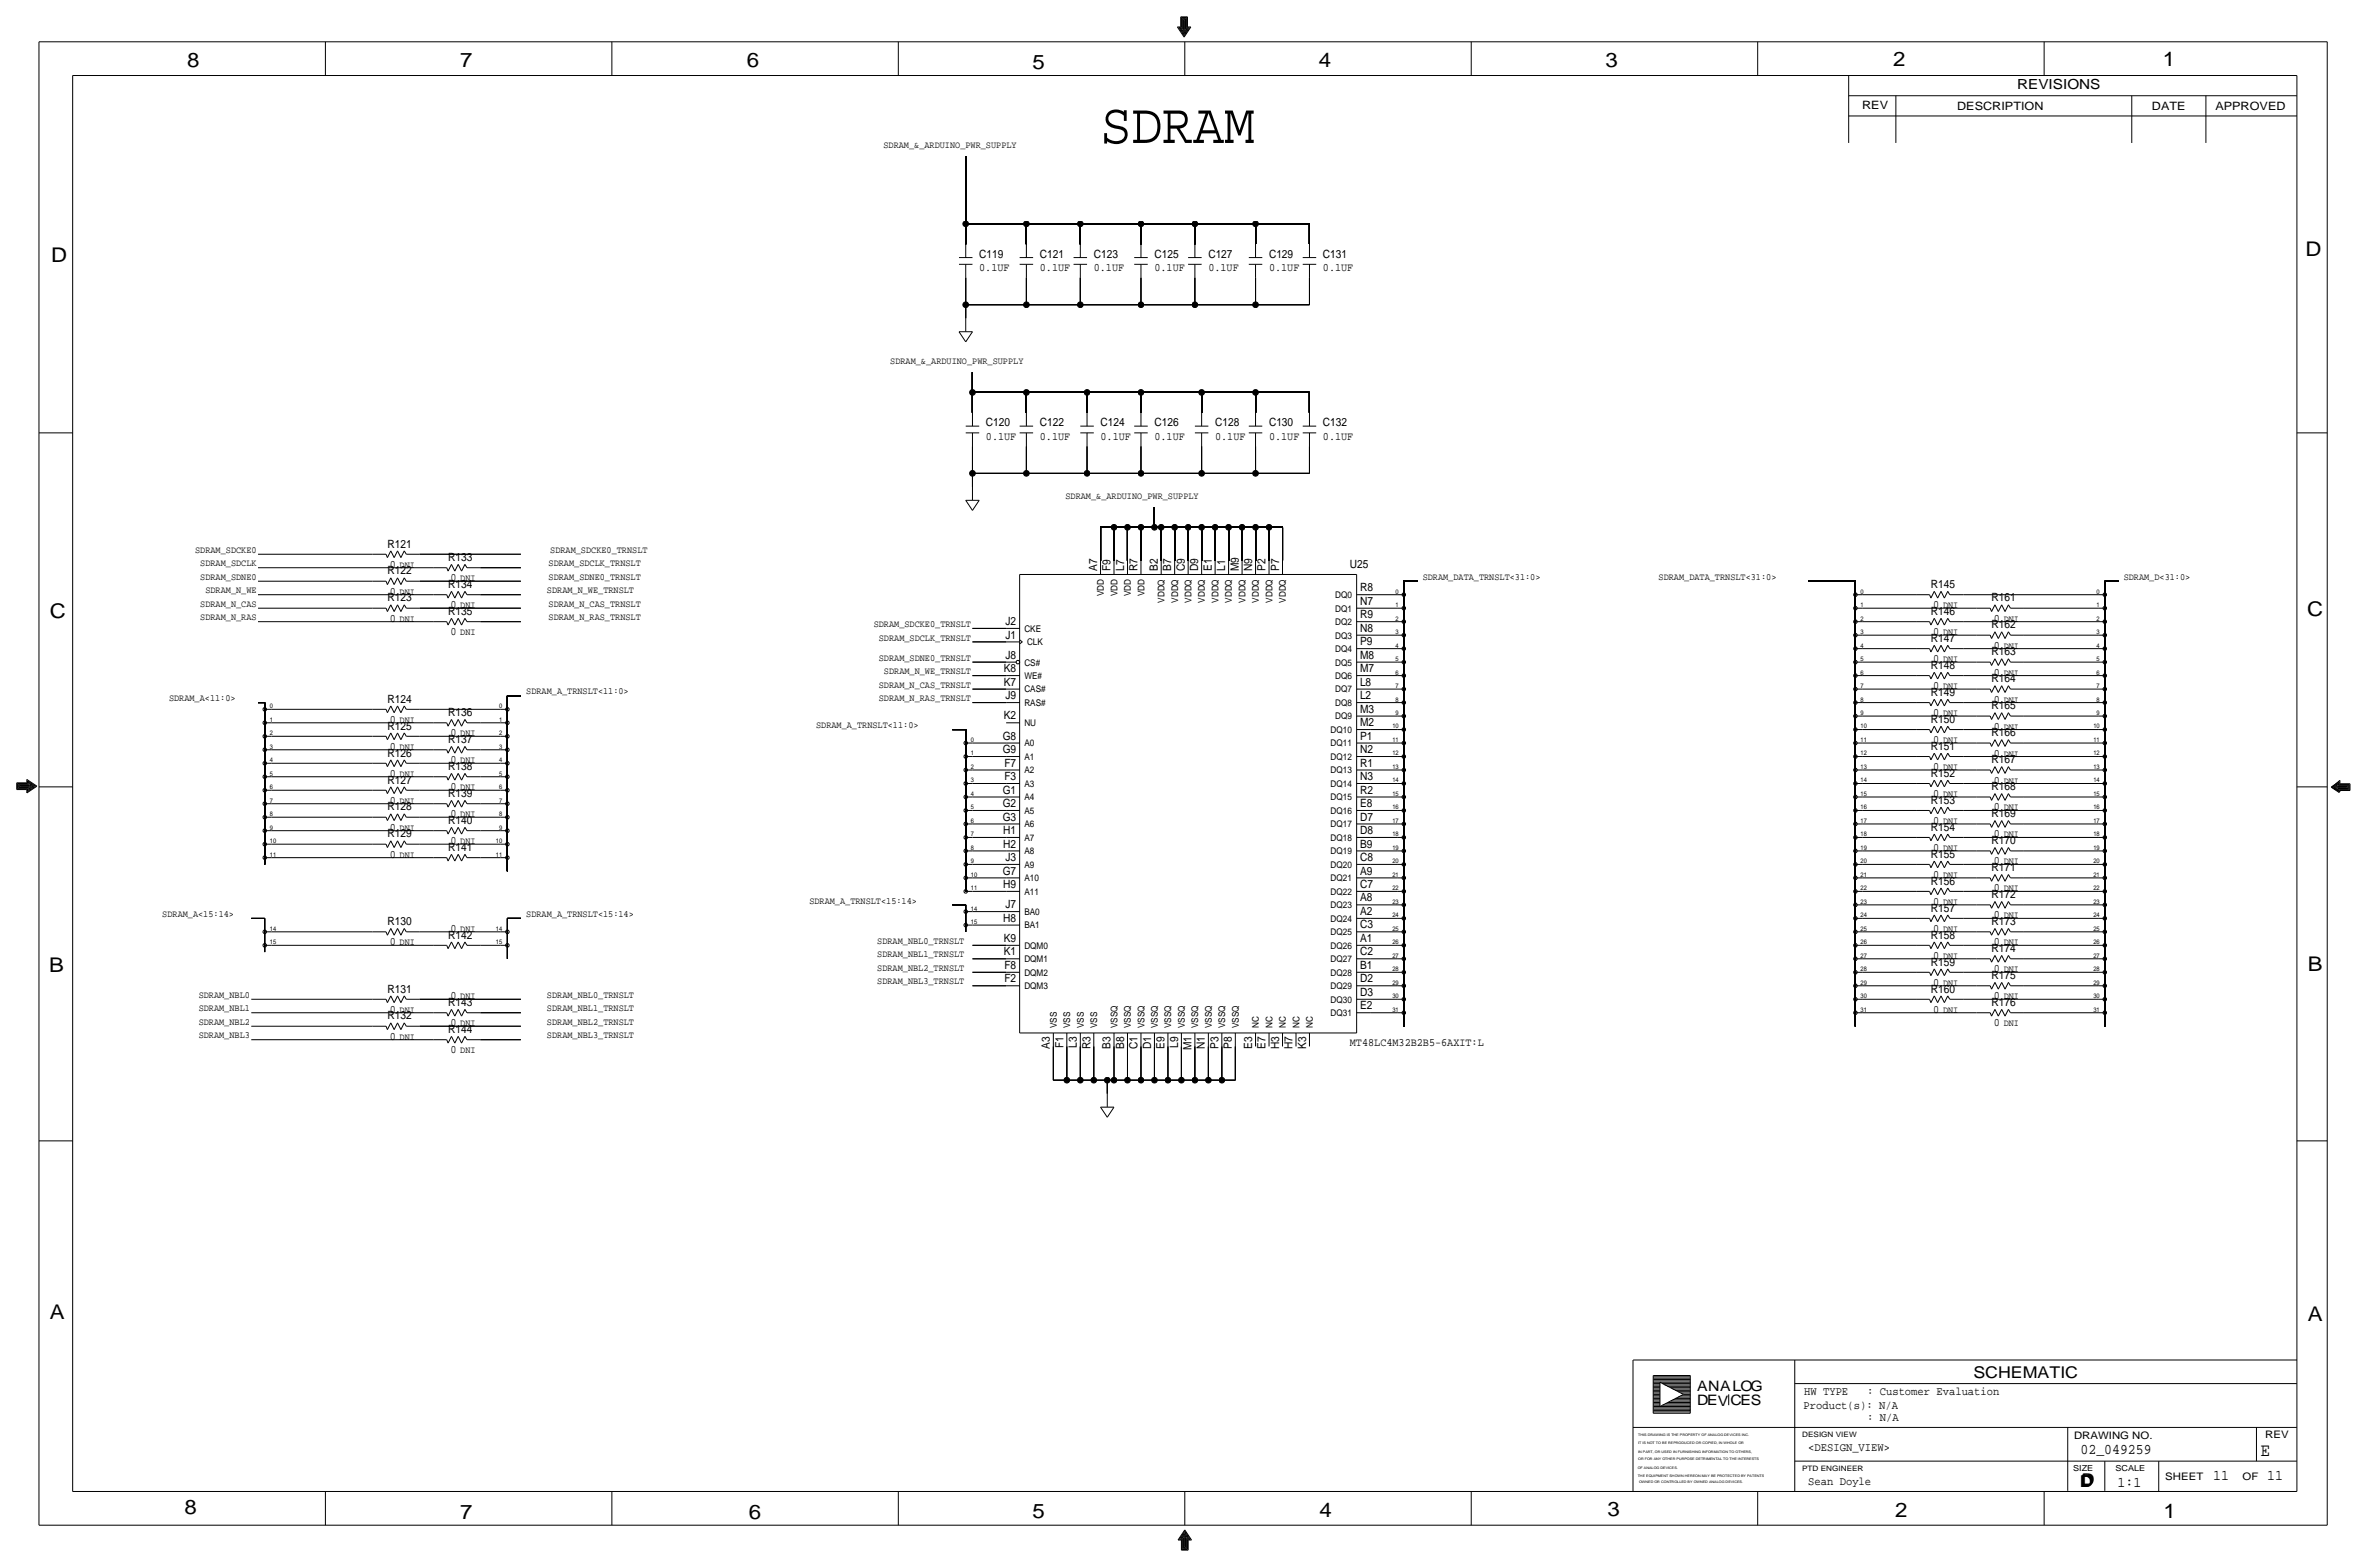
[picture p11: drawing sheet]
<svg xmlns="http://www.w3.org/2000/svg" width="892mm" height="590mm" viewBox="0 0 892 590" stroke-linecap="round" stroke-linejoin="round" font-family="sans-serif">
<defs><g id="words">
<text font-size="21.7" x="414.7" y="53.8">SDRAM</text>
<g font-size="7.6">
<text x="70.6" y="25.4">8</text>
<text x="173.4" y="25.4">7</text>
<text x="281.4" y="25.1">6</text>
<text x="389.1" y="26.2">5</text>
<text x="497" y="25.4">4</text>
<text x="605" y="25.1">3</text>
<text x="713.4" y="24.9">2</text>
<text x="815" y="24.9">1</text>
<text x="19.3" y="98.8">D</text>
<text x="868.9" y="96.5">D</text>
<text x="18.7" y="232.7">C</text>
<text x="869.4" y="232.2">C</text>
<text x="869.6" y="365.8">B</text>
<text x="18.5" y="366">B</text>
<text x="18.7" y="496.8">A</text>
<text x="869.6" y="497.6">A</text>
<text x="69.5" y="570.5">8</text>
<text x="173.4" y="572.3">7</text>
<text x="282.1" y="572.3">6</text>
<text x="389.1" y="571.8">5</text>
<text x="497.3" y="571.5">4</text>
<text x="605.7" y="571.2">3</text>
<text x="714.2" y="571.5">2</text>
<text x="815.3" y="572">1</text>
</g>
<text font-size="7" x="851.9" y="548.4">E</text>
<g font-size="6.1">
<text x="743.7" y="518.9">SCHEMATIC</text>
<text x="783.8" y="560.3">D</text>
<text x="784.3" y="559.8">D</text>
</g>
<g font-size="5.6">
<text x="784" y="547.9">02_049259</text>
<text x="834.1" y="557.5">11</text>
<text x="854.4" y="557.5">11</text>
<text x="798" y="560.1">1:1</text>
</g>
<g font-size="5.4">
<text x="639.5" y="524.2">ANALOG</text>
<text x="639.5" y="529.3">DEVCES</text>
</g>
<text font-size="5.2" x="760.2" y="33.5">REVISIONS</text>
<g font-size="4.4">
<text x="679.9" y="525.5">HW TYPE</text>
<text x="703.6" y="525.5">: Customer Evaluation</text>
<text x="679.7" y="530.9">Product(s): N/A</text>
<text x="703.6" y="535.2">: N/A</text>
<text x="681.4" y="546.6">&lt;DESIGN_VIEW&gt;</text>
<text x="681.4" y="559.3">Sean Doyle</text>
</g>
<g font-size="4.3">
<text x="701.8" y="41.1">REV</text>
<text x="737.6" y="41.4">DESCRIPTION</text>
<text x="811" y="41.4">DATE</text>
<text x="834.8" y="41.4">APPROVED</text>
<text x="369" y="97">C119</text>
<text x="391.9" y="97">C121</text>
<text x="412.2" y="97">C123</text>
<text x="435.1" y="97">C125</text>
<text x="455.4" y="97">C127</text>
<text x="478.2" y="97">C129</text>
<text x="498.6" y="97">C131</text>
<text x="369" y="102.1">0.1UF</text>
<text x="391.9" y="102.1">0.1UF</text>
<text x="412.2" y="102.1">0.1UF</text>
<text x="435.1" y="102.1">0.1UF</text>
<text x="455.4" y="102.1">0.1UF</text>
<text x="478.2" y="102.1">0.1UF</text>
<text x="498.6" y="102.1">0.1UF</text>
<text x="371.6" y="160.5">C120</text>
<text x="391.9" y="160.5">C122</text>
<text x="414.7" y="160.5">C124</text>
<text x="435.1" y="160.5">C126</text>
<text x="457.9" y="160.5">C128</text>
<text x="478.2" y="160.5">C130</text>
<text x="498.6" y="160.5">C132</text>
<text x="371.6" y="165.6">0.1UF</text>
<text x="391.9" y="165.6">0.1UF</text>
<text x="414.7" y="165.6">0.1UF</text>
<text x="435.1" y="165.6">0.1UF</text>
<text x="457.9" y="165.6">0.1UF</text>
<text x="478.2" y="165.6">0.1UF</text>
<text x="498.6" y="165.6">0.1UF</text>
<text x="146" y="206.2">R121</text>
<text x="146.9" y="213.9">0</text>
<text x="168.9" y="211.3">R133</text>
<text x="413.5" y="215.1" transform="rotate(-90 413.5 215.1)">A7</text>
<text x="418.5" y="215.1" transform="rotate(-90 418.5 215.1)">F9</text>
<text x="423.6" y="215.1" transform="rotate(-90 423.6 215.1)">L7</text>
<text x="428.7" y="215.1" transform="rotate(-90 428.7 215.1)">R7</text>
<text x="436.3" y="215.1" transform="rotate(-90 436.3 215.1)">B2</text>
<text x="441.4" y="215.1" transform="rotate(-90 441.4 215.1)">B7</text>
<text x="446.5" y="215.1" transform="rotate(-90 446.5 215.1)">C9</text>
<text x="451.6" y="215.1" transform="rotate(-90 451.6 215.1)">D9</text>
<text x="456.6" y="215.1" transform="rotate(-90 456.6 215.1)">E1</text>
<text x="461.7" y="215.1" transform="rotate(-90 461.7 215.1)">L1</text>
<text x="466.8" y="215.1" transform="rotate(-90 466.8 215.1)">M9</text>
<text x="471.9" y="215.1" transform="rotate(-90 471.9 215.1)">N9</text>
<text x="477" y="215.1" transform="rotate(-90 477 215.1)">P2</text>
<text x="482" y="215.1" transform="rotate(-90 482 215.1)">P7</text>
<text x="508.7" y="213.9">U25</text>
<text x="146" y="216.4">R122</text>
<text x="168.9" y="221.5">R134</text>
<text x="169.7" y="218.9">0</text>
<text x="727.7" y="221.5">R145</text>
<text x="146" y="226.6">R123</text>
<text x="146.9" y="224">0</text>
<text x="512.5" y="227.8">N7</text>
<text x="512.5" y="222.8">R8</text>
<text x="750.5" y="226.6">R161</text>
<text x="168.9" y="231.6">R135</text>
<text x="169.7" y="229.1">0</text>
<text x="512.5" y="232.9">R9</text>
<text x="727.7" y="231.6">R146</text>
<text x="728.5" y="229.1">0</text>
<text x="146.9" y="234.2">0</text>
<text x="169.7" y="239.3">0</text>
<text x="378.9" y="235.5">J2</text>
<text x="512.5" y="238">N8</text>
<text x="728.5" y="239.3">0</text>
<text x="750.5" y="236.7">R162</text>
<text x="751.4" y="234.2">0</text>
<text x="378.9" y="240.5">J1</text>
<text x="512.5" y="243.1">P9</text>
<text x="727.7" y="241.8">R147</text>
<text x="751.4" y="244.3">0</text>
<text x="378.9" y="248.2">J8</text>
<text x="512.5" y="248.2">M8</text>
<text x="727.7" y="252">R148</text>
<text x="728.5" y="249.4">0</text>
<text x="750.5" y="246.9">R163</text>
<text x="378.3" y="253.2">K8</text>
<text x="512.5" y="253.2">M7</text>
<text x="750.5" y="257">R164</text>
<text x="751.4" y="254.5">0</text>
<text x="378.3" y="258.3">K7</text>
<text x="378.9" y="263.4">J9</text>
<text x="512.5" y="263.4">L2</text>
<text x="512.5" y="258.3">L8</text>
<text x="727.7" y="262.1">R149</text>
<text x="728.5" y="259.6">0</text>
<text x="146" y="264.7">R124</text>
<text x="168.9" y="269.7">R136</text>
<text x="512.5" y="268.5">M3</text>
<text x="728.5" y="269.7">0</text>
<text x="750.5" y="267.2">R165</text>
<text x="751.4" y="264.7">0</text>
<text x="146" y="274.8">R125</text>
<text x="146.9" y="272.3">0</text>
<text x="378.3" y="271">K2</text>
<text x="512.5" y="273.6">M2</text>
<text x="727.7" y="272.3">R150</text>
<text x="751.4" y="274.8">0</text>
<text x="168.9" y="279.9">R137</text>
<text x="169.7" y="277.4">0</text>
<text x="377.9" y="278.6">G8</text>
<text x="512.5" y="278.6">P1</text>
<text x="728.5" y="279.9">0</text>
<text x="750.5" y="277.4">R166</text>
<text x="146" y="285">R126</text>
<text x="146.9" y="282.4">0</text>
<text x="169.7" y="287.5">0</text>
<text x="377.9" y="283.7">G9</text>
<text x="512.5" y="283.7">N2</text>
<text x="727.7" y="282.4">R151</text>
<text x="750.5" y="287.5">R167</text>
<text x="751.4" y="285">0</text>
<text x="146.9" y="292.6">0</text>
<text x="168.9" y="290.1">R138</text>
<text x="378.5" y="293.9">F3</text>
<text x="378.5" y="288.8">F7</text>
<text x="512.5" y="293.9">N3</text>
<text x="512.5" y="288.8">R1</text>
<text x="727.7" y="292.6">R152</text>
<text x="728.5" y="290.1">0</text>
<text x="146" y="295.1">R127</text>
<text x="169.7" y="297.7">0</text>
<text x="377.9" y="299">G1</text>
<text x="512.5" y="299">R2</text>
<text x="750.5" y="297.7">R168</text>
<text x="751.4" y="295.1">0</text>
<text x="146" y="305.3">R128</text>
<text x="146.9" y="302.8">0</text>
<text x="168.9" y="300.2">R139</text>
<text x="377.9" y="304">G2</text>
<text x="512.5" y="304">E8</text>
<text x="727.7" y="302.8">R153</text>
<text x="728.5" y="300.2">0</text>
<text x="751.4" y="305.3">0</text>
<text x="168.9" y="310.4">R140</text>
<text x="169.7" y="307.8">0</text>
<text x="377.9" y="309.1">G3</text>
<text x="512.5" y="309.1">D7</text>
<text x="728.5" y="310.4">0</text>
<text x="750.5" y="307.8">R169</text>
<text x="146" y="315.5">R129</text>
<text x="146.9" y="312.9">0</text>
<text x="378.1" y="314.2">H1</text>
<text x="512.5" y="314.2">D8</text>
<text x="727.7" y="312.9">R154</text>
<text x="751.4" y="315.5">0</text>
<text x="146.9" y="323.1">0</text>
<text x="168.9" y="320.5">R141</text>
<text x="169.7" y="318">0</text>
<text x="378.1" y="319.3">H2</text>
<text x="512.5" y="319.3">B9</text>
<text x="727.7" y="323.1">R155</text>
<text x="728.5" y="320.5">0</text>
<text x="750.5" y="318">R170</text>
<text x="377.9" y="329.4">G7</text>
<text x="378.9" y="324.4">J3</text>
<text x="512.5" y="329.4">A9</text>
<text x="512.5" y="324.4">C8</text>
<text x="750.5" y="328.2">R171</text>
<text x="751.4" y="325.6">0</text>
<text x="378.1" y="334.5">H9</text>
<text x="512.5" y="334.5">C7</text>
<text x="727.7" y="333.2">R156</text>
<text x="728.5" y="330.7">0</text>
<text x="751.4" y="335.8">0</text>
<text x="512.5" y="339.6">A8</text>
<text x="728.5" y="340.9">0</text>
<text x="750.5" y="338.3">R172</text>
<text x="378.1" y="347.2">H8</text>
<text x="378.9" y="342.1">J7</text>
<text x="512.5" y="344.7">A2</text>
<text x="727.7" y="343.4">R157</text>
<text x="751.4" y="345.9">0</text>
<text x="146" y="348.5">R130</text>
<text x="168.9" y="353.6">R142</text>
<text x="169.7" y="351">0</text>
<text x="512.5" y="349.8">C3</text>
<text x="727.7" y="353.6">R158</text>
<text x="728.5" y="351">0</text>
<text x="750.5" y="348.5">R173</text>
<text x="146.9" y="356.1">0</text>
<text x="378.3" y="359.9">K1</text>
<text x="378.3" y="354.8">K9</text>
<text x="512.5" y="359.9">C2</text>
<text x="512.5" y="354.8">A1</text>
<text x="750.5" y="358.6">R174</text>
<text x="751.4" y="356.1">0</text>
<text x="378.5" y="365">F8</text>
<text x="512.5" y="365">B1</text>
<text x="727.7" y="363.7">R159</text>
<text x="728.5" y="361.2">0</text>
<text x="378.5" y="370.1">F2</text>
<text x="512.5" y="370.1">D2</text>
<text x="728.5" y="371.3">0</text>
<text x="750.5" y="368.8">R175</text>
<text x="751.4" y="366.3">0</text>
<text x="146" y="373.9">R131</text>
<text x="169.7" y="376.4">0</text>
<text x="512.5" y="375.2">D3</text>
<text x="727.7" y="373.9">R160</text>
<text x="751.4" y="376.4">0</text>
<text x="146.9" y="381.5">0</text>
<text x="168.9" y="379">R143</text>
<text x="512.5" y="380.2">E2</text>
<text x="728.5" y="381.5">0</text>
<text x="750.5" y="379">R176</text>
<text x="146" y="384">R132</text>
<text x="168.9" y="389.1">R144</text>
<text x="169.7" y="386.6">0</text>
<text x="751.4" y="386.6">0</text>
<text x="146.9" y="391.7">0</text>
<text x="395.7" y="395.1" transform="rotate(-90 395.7 395.1)">A3</text>
<text x="400.8" y="394.9" transform="rotate(-90 400.8 394.9)">F1</text>
<text x="405.8" y="394.6" transform="rotate(-90 405.8 394.6)">L3</text>
<text x="410.9" y="395.3" transform="rotate(-90 410.9 395.3)">R3</text>
<text x="418.5" y="395.1" transform="rotate(-90 418.5 395.1)">B3</text>
<text x="423.6" y="395.1" transform="rotate(-90 423.6 395.1)">B8</text>
<text x="428.7" y="395.3" transform="rotate(-90 428.7 395.3)">C1</text>
<text x="433.8" y="395.3" transform="rotate(-90 433.8 395.3)">D1</text>
<text x="438.9" y="395.1" transform="rotate(-90 438.9 395.1)">E9</text>
<text x="443.9" y="394.6" transform="rotate(-90 443.9 394.6)">L9</text>
<text x="449" y="395.7" transform="rotate(-90 449 395.7)">M1</text>
<text x="454.1" y="395.3" transform="rotate(-90 454.1 395.3)">N1</text>
<text x="459.2" y="395.1" transform="rotate(-90 459.2 395.1)">P3</text>
<text x="464.3" y="395.1" transform="rotate(-90 464.3 395.1)">P8</text>
<text x="471.9" y="395.1" transform="rotate(-90 471.9 395.1)">E3</text>
<text x="477" y="395.1" transform="rotate(-90 477 395.1)">E7</text>
<text x="482" y="395.3" transform="rotate(-90 482 395.3)">H3</text>
<text x="487.1" y="395.3" transform="rotate(-90 487.1 395.3)">H7</text>
<text x="492.2" y="395.1" transform="rotate(-90 492.2 395.1)">K3</text>
<text x="508.7" y="394.2">MT48LC4M32B2B5-6AXIT:L</text>
<text x="169.7" y="396.7">0</text>
</g>
<g font-size="3.9">
<text x="781.6" y="542.1">DRAWING NO.</text>
<text x="853.6" y="541.8">REV</text>
<text x="816" y="557.4">SHEET</text>
<text x="845.1" y="557.5">OF</text>
</g>
<g font-size="3.6">
<text x="332.9" y="55.9">SDRAM_&amp;_ARDUINO_PWR_SUPPLY</text>
<text x="335.5" y="137.2">SDRAM_&amp;_ARDUINO_PWR_SUPPLY</text>
<text x="401.5" y="188">SDRAM_&amp;_ARDUINO_PWR_SUPPLY</text>
<text x="73.5" y="208.3">SDRAM_SDCKE0</text>
<text x="207.4" y="208.3">SDRAM_SDCKE0_TRNSLT</text>
<text x="75.5" y="213.4">SDRAM_SDCLK</text>
<text x="150.6" y="213.9">DNI</text>
<text x="206.7" y="213.4">SDRAM_SDCLK_TRNSLT</text>
<text x="75.5" y="218.4">SDRAM_SDNE0</text>
<text x="173.4" y="218.9">DNI</text>
<text x="206.7" y="218.4">SDRAM_SDNE0_TRNSLT</text>
<text x="536.1" y="218.4">SDRAM_DATA_TRNSLT&lt;31:0&gt;</text>
<text x="625" y="218.4">SDRAM_DATA_TRNSLT&lt;31:0&gt;</text>
<text x="800.3" y="218.4">SDRAM_D&lt;31:0&gt;</text>
<text x="77.4" y="223.5">SDRAM_N_WE</text>
<text x="150.6" y="224">DNI</text>
<text x="206.1" y="223.5">SDRAM_N_WE_TRNSLT</text>
<text x="75.5" y="228.6">SDRAM_N_CAS</text>
<text x="75.5" y="233.7">SDRAM_N_RAS</text>
<text x="173.4" y="229.1">DNI</text>
<text x="206.7" y="228.6">SDRAM_N_CAS_TRNSLT</text>
<text x="206.7" y="233.7">SDRAM_N_RAS_TRNSLT</text>
<text x="732.2" y="229.1">DNI</text>
<text x="150.6" y="234.2">DNI</text>
<text x="173.4" y="239.3">DNI</text>
<text x="329.3" y="236.2">SDRAM_SDCKE0_TRNSLT</text>
<text x="732.2" y="239.3">DNI</text>
<text x="755.1" y="234.2">DNI</text>
<text x="331.2" y="241.3">SDRAM_SDCLK_TRNSLT</text>
<text x="755.1" y="244.3">DNI</text>
<text x="331.2" y="248.9">SDRAM_SDNE0_TRNSLT</text>
<text x="732.2" y="249.4">DNI</text>
<text x="333.1" y="254">SDRAM_N_WE_TRNSLT</text>
<text x="755.1" y="254.5">DNI</text>
<text x="198.3" y="261.6">SDRAM_A_TRNSLT&lt;11:0&gt;</text>
<text x="331.2" y="259.1">SDRAM_N_CAS_TRNSLT</text>
<text x="732.2" y="259.6">DNI</text>
<text x="63.7" y="264.2">SDRAM_A&lt;11:0&gt;</text>
<text x="331.2" y="264.2">SDRAM_N_RAS_TRNSLT</text>
<text x="732.2" y="269.7">DNI</text>
<text x="755.1" y="264.7">DNI</text>
<text x="150.6" y="272.3">DNI</text>
<text x="307.5" y="274.3">SDRAM_A_TRNSLT&lt;11:0&gt;</text>
<text x="755.1" y="274.8">DNI</text>
<text x="173.4" y="277.4">DNI</text>
<text x="732.2" y="279.9">DNI</text>
<text x="150.6" y="282.4">DNI</text>
<text x="173.4" y="287.5">DNI</text>
<text x="755.1" y="285">DNI</text>
<text x="150.6" y="292.6">DNI</text>
<text x="732.2" y="290.1">DNI</text>
<text x="173.4" y="297.7">DNI</text>
<text x="755.1" y="295.1">DNI</text>
<text x="150.6" y="302.8">DNI</text>
<text x="732.2" y="300.2">DNI</text>
<text x="755.1" y="305.3">DNI</text>
<text x="173.4" y="307.8">DNI</text>
<text x="732.2" y="310.4">DNI</text>
<text x="150.6" y="312.9">DNI</text>
<text x="755.1" y="315.5">DNI</text>
<text x="150.6" y="323.1">DNI</text>
<text x="173.4" y="318">DNI</text>
<text x="732.2" y="320.5">DNI</text>
<text x="755.1" y="325.6">DNI</text>
<text x="732.2" y="330.7">DNI</text>
<text x="755.1" y="335.8">DNI</text>
<text x="305" y="340.4">SDRAM_A_TRNSLT&lt;15:14&gt;</text>
<text x="732.2" y="340.9">DNI</text>
<text x="61.2" y="345.4">SDRAM_A&lt;15:14&gt;</text>
<text x="198.3" y="345.4">SDRAM_A_TRNSLT&lt;15:14&gt;</text>
<text x="755.1" y="345.9">DNI</text>
<text x="173.4" y="351">DNI</text>
<text x="732.2" y="351">DNI</text>
<text x="150.6" y="356.1">DNI</text>
<text x="330.6" y="355.6">SDRAM_NBL0_TRNSLT</text>
<text x="755.1" y="356.1">DNI</text>
<text x="330.6" y="365.8">SDRAM_NBL2_TRNSLT</text>
<text x="330.6" y="360.7">SDRAM_NBL1_TRNSLT</text>
<text x="732.2" y="361.2">DNI</text>
<text x="330.6" y="370.8">SDRAM_NBL3_TRNSLT</text>
<text x="732.2" y="371.3">DNI</text>
<text x="755.1" y="366.3">DNI</text>
<text x="74.9" y="375.9">SDRAM_NBL0</text>
<text x="173.4" y="376.4">DNI</text>
<text x="206.1" y="375.9">SDRAM_NBL0_TRNSLT</text>
<text x="755.1" y="376.4">DNI</text>
<text x="74.9" y="381">SDRAM_NBL1</text>
<text x="150.6" y="381.5">DNI</text>
<text x="206.1" y="381">SDRAM_NBL1_TRNSLT</text>
<text x="732.2" y="381.5">DNI</text>
<text x="74.9" y="386.1">SDRAM_NBL2</text>
<text x="173.4" y="386.6">DNI</text>
<text x="206.1" y="386.1">SDRAM_NBL2_TRNSLT</text>
<text x="755.1" y="386.6">DNI</text>
<text x="74.9" y="391.2">SDRAM_NBL3</text>
<text x="150.6" y="391.7">DNI</text>
<text x="206.1" y="391.2">SDRAM_NBL3_TRNSLT</text>
<text x="173.4" y="396.7">DNI</text>
</g>
<g font-size="3.5">
<text x="416" y="224.7" transform="rotate(-90 416 224.7)">VDD</text>
<text x="421.1" y="224.7" transform="rotate(-90 421.1 224.7)">VDD</text>
<text x="426.2" y="224.7" transform="rotate(-90 426.2 224.7)">VDD</text>
<text x="431.2" y="224.7" transform="rotate(-90 431.2 224.7)">VDD</text>
<text x="438.9" y="227.1" transform="rotate(-90 438.9 227.1)">VDDQ</text>
<text x="443.9" y="227.1" transform="rotate(-90 443.9 227.1)">VDDQ</text>
<text x="449" y="227.1" transform="rotate(-90 449 227.1)">VDDQ</text>
<text x="454.1" y="227.1" transform="rotate(-90 454.1 227.1)">VDDQ</text>
<text x="459.2" y="227.1" transform="rotate(-90 459.2 227.1)">VDDQ</text>
<text x="464.3" y="227.1" transform="rotate(-90 464.3 227.1)">VDDQ</text>
<text x="469.3" y="227.1" transform="rotate(-90 469.3 227.1)">VDDQ</text>
<text x="474.4" y="227.1" transform="rotate(-90 474.4 227.1)">VDDQ</text>
<text x="479.5" y="227.1" transform="rotate(-90 479.5 227.1)">VDDQ</text>
<text x="484.6" y="227.1" transform="rotate(-90 484.6 227.1)">VDDQ</text>
<text x="503.1" y="225.3">DQ0</text>
<text x="503.1" y="230.4">DQ1</text>
<text x="386" y="238">CKE</text>
<text x="503.1" y="235.5">DQ2</text>
<text x="387" y="243.1">CLK</text>
<text x="503.1" y="245.6">DQ4</text>
<text x="503.1" y="240.5">DQ3</text>
<text x="386" y="250.7">CS#</text>
<text x="503.1" y="250.7">DQ5</text>
<text x="386" y="255.8">WE#</text>
<text x="503.1" y="255.8">DQ6</text>
<text x="386" y="260.9">CAS#</text>
<text x="503.1" y="260.9">DQ7</text>
<text x="386" y="265.9">RAS#</text>
<text x="503.1" y="265.9">DQ8</text>
<text x="386" y="273.6">NU</text>
<text x="503.1" y="271">DQ9</text>
<text x="386" y="281.2">A0</text>
<text x="501.4" y="281.2">DQ11</text>
<text x="501.4" y="276.1">DQ10</text>
<text x="386" y="286.3">A1</text>
<text x="501.4" y="286.3">DQ12</text>
<text x="386" y="291.3">A2</text>
<text x="501.4" y="291.3">DQ13</text>
<text x="386" y="296.4">A3</text>
<text x="501.4" y="296.4">DQ14</text>
<text x="386" y="301.5">A4</text>
<text x="501.4" y="301.5">DQ15</text>
<text x="386" y="311.7">A6</text>
<text x="386" y="306.6">A5</text>
<text x="501.4" y="306.6">DQ16</text>
<text x="501.4" y="311.7">DQ17</text>
<text x="386" y="316.7">A7</text>
<text x="501.4" y="316.7">DQ18</text>
<text x="386" y="321.8">A8</text>
<text x="501.4" y="321.8">DQ19</text>
<text x="386" y="326.9">A9</text>
<text x="501.4" y="326.9">DQ20</text>
<text x="386" y="332">A10</text>
<text x="501.4" y="332">DQ21</text>
<text x="386" y="337.1">A11</text>
<text x="501.4" y="337.1">DQ22</text>
<text x="386" y="344.7">BA0</text>
<text x="501.4" y="342.1">DQ23</text>
<text x="501.4" y="347.2">DQ24</text>
<text x="386" y="349.8">BA1</text>
<text x="501.4" y="352.3">DQ25</text>
<text x="386" y="357.4">DQM0</text>
<text x="501.4" y="357.4">DQ26</text>
<text x="386" y="362.5">DQM1</text>
<text x="501.4" y="362.5">DQ27</text>
<text x="386" y="367.5">DQM2</text>
<text x="501.4" y="367.5">DQ28</text>
<text x="386" y="372.6">DQM3</text>
<text x="501.4" y="377.7">DQ30</text>
<text x="501.4" y="372.6">DQ29</text>
<text x="501.4" y="382.8">DQ31</text>
<text x="398.2" y="387.4" transform="rotate(-90 398.2 387.4)">VSS</text>
<text x="403.3" y="387.3" transform="rotate(-90 403.3 387.3)">VSS</text>
<text x="408.4" y="387.4" transform="rotate(-90 408.4 387.4)">VSS</text>
<text x="413.5" y="387.4" transform="rotate(-90 413.5 387.4)">VSS</text>
<text x="421.1" y="387.3" transform="rotate(-90 421.1 387.3)">VSSQ</text>
<text x="426.2" y="387.3" transform="rotate(-90 426.2 387.3)">VSSQ</text>
<text x="431.2" y="387.3" transform="rotate(-90 431.2 387.3)">VSSQ</text>
<text x="436.3" y="387.3" transform="rotate(-90 436.3 387.3)">VSSQ</text>
<text x="441.4" y="387.3" transform="rotate(-90 441.4 387.3)">VSSQ</text>
<text x="446.5" y="387.3" transform="rotate(-90 446.5 387.3)">VSSQ</text>
<text x="451.6" y="387.3" transform="rotate(-90 451.6 387.3)">VSSQ</text>
<text x="456.6" y="387.3" transform="rotate(-90 456.6 387.3)">VSSQ</text>
<text x="461.7" y="387.3" transform="rotate(-90 461.7 387.3)">VSSQ</text>
<text x="466.8" y="387.3" transform="rotate(-90 466.8 387.3)">VSSQ</text>
<text x="474.4" y="387.3" transform="rotate(-90 474.4 387.3)">NC</text>
<text x="479.5" y="387.3" transform="rotate(-90 479.5 387.3)">NC</text>
<text x="484.6" y="387.3" transform="rotate(-90 484.6 387.3)">NC</text>
<text x="489.7" y="387.3" transform="rotate(-90 489.7 387.3)">NC</text>
<text x="494.7" y="387.3" transform="rotate(-90 494.7 387.3)">NC</text>
</g>
<g font-size="3.1">
<text x="781.3" y="554">SIZE</text>
<text x="797.3" y="554">SCALE</text>
</g>
<g font-size="2.8">
<text x="679.1" y="541.3">DESIGN VIEW</text>
<text x="679.1" y="554">PTD ENGINEER</text>
</g>
<g font-size="2.4">
<text x="525.9" y="223.6">0</text>
<text x="701.1" y="223.6">0</text>
<text x="790.1" y="223.6">0</text>
<text x="525.9" y="233.8">2</text>
<text x="525.9" y="228.7">1</text>
<text x="701.1" y="233.8">2</text>
<text x="701.1" y="228.7">1</text>
<text x="790.1" y="233.8">2</text>
<text x="790.1" y="228.7">1</text>
<text x="525.9" y="238.9">3</text>
<text x="701.1" y="238.9">3</text>
<text x="790.1" y="238.9">3</text>
<text x="525.9" y="243.9">4</text>
<text x="701.1" y="243.9">4</text>
<text x="790.1" y="243.9">4</text>
<text x="525.9" y="249">5</text>
<text x="701.1" y="249">5</text>
<text x="790.1" y="249">5</text>
<text x="525.9" y="254.1">6</text>
<text x="701.1" y="254.1">6</text>
<text x="790.1" y="254.1">6</text>
<text x="525.9" y="259.2">7</text>
<text x="701.1" y="259.2">7</text>
<text x="790.1" y="259.2">7</text>
<text x="101.7" y="266.8">0</text>
<text x="188.1" y="266.8">0</text>
<text x="525.9" y="264.3">8</text>
<text x="525.9" y="269.3">9</text>
<text x="701.1" y="264.3">8</text>
<text x="701.1" y="269.3">9</text>
<text x="790.1" y="264.3">8</text>
<text x="790.1" y="269.3">9</text>
<text x="101.7" y="271.9">1</text>
<text x="188.1" y="271.9">1</text>
<text x="524.7" y="274.4">10</text>
<text x="701.1" y="274.4">10</text>
<text x="788.9" y="274.4">10</text>
<text x="101.7" y="277">2</text>
<text x="188.1" y="277">2</text>
<text x="365.9" y="279.5">0</text>
<text x="524.7" y="279.5">11</text>
<text x="701.1" y="279.5">11</text>
<text x="788.9" y="279.5">11</text>
<text x="101.7" y="287.1">4</text>
<text x="101.7" y="282">3</text>
<text x="188.1" y="282">3</text>
<text x="188.1" y="287.1">4</text>
<text x="365.9" y="284.6">1</text>
<text x="524.7" y="284.6">12</text>
<text x="701.1" y="284.6">12</text>
<text x="788.9" y="284.6">12</text>
<text x="101.7" y="292.2">5</text>
<text x="188.1" y="292.2">5</text>
<text x="365.9" y="289.7">2</text>
<text x="524.7" y="289.7">13</text>
<text x="701.1" y="289.7">13</text>
<text x="788.9" y="289.7">13</text>
<text x="101.7" y="297.3">6</text>
<text x="188.1" y="297.3">6</text>
<text x="365.9" y="299.8">4</text>
<text x="365.9" y="294.7">3</text>
<text x="524.7" y="299.8">15</text>
<text x="524.7" y="294.7">14</text>
<text x="701.1" y="299.8">15</text>
<text x="701.1" y="294.7">14</text>
<text x="788.9" y="299.8">15</text>
<text x="788.9" y="294.7">14</text>
<text x="101.7" y="302.4">7</text>
<text x="188.1" y="302.4">7</text>
<text x="365.9" y="304.9">5</text>
<text x="524.7" y="304.9">16</text>
<text x="701.1" y="304.9">16</text>
<text x="788.9" y="304.9">16</text>
<text x="101.7" y="307.4">8</text>
<text x="188.1" y="307.4">8</text>
<text x="365.9" y="310">6</text>
<text x="524.7" y="310">17</text>
<text x="701.1" y="310">17</text>
<text x="788.9" y="310">17</text>
<text x="101.7" y="317.6">10</text>
<text x="101.7" y="312.5">9</text>
<text x="186.9" y="317.6">10</text>
<text x="188.1" y="312.5">9</text>
<text x="365.9" y="315.1">7</text>
<text x="524.7" y="315.1">18</text>
<text x="701.1" y="315.1">18</text>
<text x="788.9" y="315.1">18</text>
<text x="101.7" y="322.7">11</text>
<text x="186.9" y="322.7">11</text>
<text x="365.9" y="320.1">8</text>
<text x="524.7" y="320.1">19</text>
<text x="701.1" y="320.1">19</text>
<text x="788.9" y="320.1">19</text>
<text x="365.9" y="325.2">9</text>
<text x="524.7" y="325.2">20</text>
<text x="701.1" y="325.2">20</text>
<text x="788.9" y="325.2">20</text>
<text x="365.9" y="335.4">11</text>
<text x="365.9" y="330.3">10</text>
<text x="524.7" y="335.4">22</text>
<text x="524.7" y="330.3">21</text>
<text x="701.1" y="335.4">22</text>
<text x="701.1" y="330.3">21</text>
<text x="788.9" y="330.3">21</text>
<text x="788.9" y="335.4">22</text>
<text x="524.7" y="340.5">23</text>
<text x="701.1" y="340.5">23</text>
<text x="788.9" y="340.5">23</text>
<text x="365.9" y="343">14</text>
<text x="524.7" y="345.5">24</text>
<text x="701.1" y="345.5">24</text>
<text x="788.9" y="345.5">24</text>
<text x="101.7" y="350.6">14</text>
<text x="186.9" y="350.6">14</text>
<text x="365.9" y="348.1">15</text>
<text x="524.7" y="350.6">25</text>
<text x="701.1" y="350.6">25</text>
<text x="788.9" y="350.6">25</text>
<text x="101.7" y="355.7">15</text>
<text x="186.9" y="355.7">15</text>
<text x="524.7" y="355.7">26</text>
<text x="701.1" y="355.7">26</text>
<text x="788.9" y="355.7">26</text>
<text x="524.7" y="365.9">28</text>
<text x="524.7" y="360.8">27</text>
<text x="701.1" y="365.9">28</text>
<text x="701.1" y="360.8">27</text>
<text x="788.9" y="365.9">28</text>
<text x="788.9" y="360.8">27</text>
<text x="524.7" y="370.9">29</text>
<text x="701.1" y="370.9">29</text>
<text x="788.9" y="370.9">29</text>
<text x="524.7" y="376">30</text>
<text x="701.1" y="376">30</text>
<text x="788.9" y="376">30</text>
<text x="524.7" y="381.1">31</text>
<text x="701.1" y="381.1">31</text>
<text x="788.9" y="381.1">31</text>
</g>
<g font-size="1.3">
<text x="617.3" y="541.1">THIS DRAWING IS THE PROPERTY OF ANALOG DEVICES INC.</text>
<text x="617.3" y="543.9">IT IS NOT TO BE REPRODUCED OR COPIED, IN WHOLE OR</text>
<text x="617.3" y="547.2">IN PART, OR USED IN FURNISHING INFORMATION TO OTHERS,</text>
<text x="617.3" y="550">OR FOR ANY OTHER PURPOSE DETRIMENTAL TO THE INTERESTS</text>
<text x="617.2" y="556.3">THE EQUIPMENT SHOWN HEREON MAY BE PROTECTED BY PATENTS</text>
<text x="617.2" y="553.2">OF ANALOG DEVICES.</text>
<text x="617.7" y="558.8">OWNED OR CONTROLLED BY OWNED ANALOG DEVICES.</text>
</g>
</g></defs>
<!-- layer: Nets -->
<g fill="none" stroke="#000" stroke-width=".38">
<path d="M363.9 58.9v25.4zM363.9 84.3v7.6zM363.9 84.3h22.9zM386.8 84.3v7.6zM386.8 84.3h20.3zM407.1 84.3v7.6zM407.1 84.3h22.9zM430 84.3v7.6zM430 84.3h20.3zM450.3 84.3v7.6zM450.3 84.3h22.9zM473.2 84.3v7.6z"/>
<path d="M473.2 84.3h20.3zM493.5 84.3v7.6zM363.9 114.8v5.1zM363.9 104.6v10.2zM363.9 114.8h22.9zM386.8 104.6v10.2zM386.8 114.8h20.3zM407.1 104.6v10.2zM407.1 114.8h22.9zM430 104.6v10.2zM430 114.8h20.3zM450.3 104.6v10.2z"/>
<path d="M450.3 114.8h22.9zM473.2 104.6v10.2zM473.2 114.8h20.3zM493.5 104.6v10.2zM366.5 147.8v7.6zM366.5 140.2v7.6zM366.5 147.8h20.3zM386.8 147.8v7.6zM386.8 147.8h22.9zM409.7 147.8v7.6zM409.7 147.8h20.3zM430 147.8v7.6z"/>
<path d="M430 147.8h22.8zM452.8 147.8v7.6zM452.8 147.8h20.4zM473.2 147.8v7.6zM473.2 147.8h20.3zM493.5 147.8v7.6zM366.5 178.3v5.1zM366.5 168.1v10.2zM366.5 178.3h20.3zM386.8 168.1v10.2zM386.8 178.3h22.9zM409.7 168.1v10.2z"/>
<path d="M409.7 178.3h20.3zM430 168.1v10.2zM430 178.3h22.8zM452.8 168.1v10.2zM452.8 178.3h20.4zM473.2 168.1v10.2zM473.2 178.3h20.3zM493.5 168.1v10.2zM414.7 198.6v12.7zM414.7 198.6h5.1zM419.8 198.6v12.7zM419.8 198.6h5.1z"/>
<path d="M424.9 198.6v12.7zM424.9 198.6h5.1zM430 198.6v12.7zM430 198.6h5.1zM435.1 191v7.6zM435.1 198.6h2.5zM437.6 198.6v12.7zM437.6 198.6h5.1zM442.7 198.6v12.7zM442.7 198.6h5.1zM447.8 198.6v12.7zM447.8 198.6h5z"/>
<path d="M452.8 198.6v12.7zM452.8 198.6h5.1zM457.9 198.6v12.7zM457.9 198.6h5.1zM463 198.6v12.7zM463 198.6h5.1zM468.1 198.6v12.7zM468.1 198.6h5.1zM473.2 198.6v12.7zM473.2 198.6h5zM478.2 198.6v12.7zM478.2 198.6h5.1z"/>
<path d="M483.3 198.6v12.7zM97.2 213.9h66.1zM97.2 208.8h43.2zM97.2 218.9h43.2zM158.2 208.8h38.1zM158.2 218.9h38.1zM181.1 213.9h15.2zM529 218.9v5.1zM529 218.9h5.1zM681.4 218.9h17.8zM699.2 218.9v5.1zM793.2 218.9v5.1z"/>
<path d="M793.2 218.9h5.1zM97.2 224h66.1zM97.2 234.2h66.1zM97.2 229.1h43.2zM158.2 229.1h38.1zM181.1 224h15.2zM181.1 234.2h15.2zM366.5 236.7h12.7zM516.3 224h10.2zM516.3 229.1h10.2zM516.3 234.2h10.2zM516.3 239.3h10.2z"/>
<path d="M529 239.3v5zM529 234.2v5.1zM529 229.1v5.1zM529 224v5.1zM699.2 239.3v5zM699.2 234.2v5.1zM699.2 229.1v5.1zM699.2 224v5.1zM701.8 224h20.3zM701.8 229.1h43.1zM701.8 234.2h20.3zM701.8 239.3h43.1z"/>
<path d="M739.9 234.2h50.8zM739.9 224h50.8zM762.7 229.1h28zM762.7 239.3h28zM793.2 239.3v5zM793.2 234.2v5.1zM793.2 229.1v5.1zM793.2 224v5.1zM366.5 254.5h12.7zM366.5 241.8h12.7zM366.5 249.4h12.7zM366.5 259.6h12.7z"/>
<path d="M516.3 244.3h10.2zM516.3 249.4h10.2zM516.3 254.5h10.2zM516.3 259.6h10.2zM529 259.6v5.1zM529 254.5v5.1zM529 249.4v5.1zM529 244.3v5.1zM699.2 259.6v5.1zM699.2 254.5v5.1zM699.2 249.4v5.1zM699.2 244.3v5.1z"/>
<path d="M701.8 244.3h20.3zM701.8 249.4h43.1zM701.8 254.5h20.3zM701.8 259.6h43.1zM739.9 244.3h50.8zM739.9 254.5h50.8zM762.7 249.4h28zM762.7 259.6h28zM793.2 259.6v5.1zM793.2 254.5v5.1zM793.2 249.4v5.1zM793.2 244.3v5.1z"/>
<path d="M97.2 264.7h2.6zM99.8 264.7v2.5zM99.8 267.2v5.1zM99.8 272.3v5.1zM99.8 277.4v5zM102.3 272.3h61zM102.3 277.4h38.1zM102.3 267.2h38.1zM158.2 277.4h30.5zM158.2 267.2h30.5zM181.1 272.3h7.6zM191.2 262.1h5.1z"/>
<path d="M191.2 262.1v5.1zM191.2 267.2v5.1zM191.2 272.3v5.1zM191.2 277.4v5zM358.9 274.8h5zM363.9 274.8v5.1zM363.9 279.9v5.1zM366.5 264.7h12.7zM366.5 279.9h12.7zM516.3 264.7h10.2zM516.3 269.7h10.2zM516.3 274.8h10.2z"/>
<path d="M516.3 279.9h10.2zM529 279.9v5.1zM529 274.8v5.1zM529 269.7v5.1zM529 264.7v5zM699.2 279.9v5.1zM699.2 274.8v5.1zM699.2 269.7v5.1zM699.2 264.7v5zM701.8 264.7h20.3zM701.8 269.7h43.1zM701.8 274.8h20.3z"/>
<path d="M701.8 279.9h43.1zM739.9 264.7h50.8zM739.9 274.8h50.8zM762.7 269.7h28zM762.7 279.9h28zM793.2 279.9v5.1zM793.2 274.8v5.1zM793.2 269.7v5.1zM793.2 264.7v5zM99.8 282.4v5.1zM99.8 287.5v5.1zM99.8 292.6v5.1z"/>
<path d="M99.8 297.7v5.1zM102.3 297.7h38.1zM102.3 287.5h38.1zM102.3 282.4h61zM102.3 292.6h61zM158.2 287.5h30.5zM158.2 297.7h30.5zM181.1 282.4h7.6zM181.1 292.6h7.6zM191.2 297.7v5.1zM191.2 292.6v5.1zM191.2 287.5v5.1z"/>
<path d="M191.2 282.4v5.1zM363.9 285v5.1zM363.9 290.1v5zM363.9 295.1v5.1zM366.5 290.1h12.7zM366.5 295.1h12.7zM366.5 285h12.7zM516.3 285h10.2zM516.3 290.1h10.2zM516.3 295.1h10.2zM529 295.1v5.1zM529 290.1v5z"/>
<path d="M529 285v5.1zM699.2 295.1v5.1zM699.2 290.1v5zM699.2 285v5.1zM701.8 285h20.3zM701.8 290.1h43.1zM701.8 295.1h20.3zM739.9 285h50.8zM739.9 295.1h50.8zM762.7 290.1h28zM793.2 295.1v5.1zM793.2 290.1v5z"/>
<path d="M793.2 285v5.1zM99.8 302.8v5zM99.8 307.8v5.1zM99.8 312.9v5.1zM99.8 318v5.1zM102.3 302.8h61zM102.3 307.8h38.1zM102.3 312.9h61zM102.3 318h38.1zM158.2 307.8h30.5zM158.2 318h30.5zM181.1 302.8h7.6z"/>
<path d="M181.1 312.9h7.6zM191.2 318v5.1zM191.2 312.9v5.1zM191.2 307.8v5.1zM191.2 302.8v5zM363.9 315.5v5zM363.9 310.4v5.1zM363.9 305.3v5.1zM363.9 300.2v5.1zM366.5 300.2h12.7zM366.5 305.3h12.7zM366.5 310.4h12.7z"/>
<path d="M366.5 315.5h12.7zM516.3 300.2h10.2zM516.3 305.3h10.2zM516.3 310.4h10.2zM516.3 315.5h10.2zM529 315.5v5zM529 310.4v5.1zM529 305.3v5.1zM529 300.2v5.1zM699.2 315.5v5zM699.2 310.4v5.1zM699.2 305.3v5.1z"/>
<path d="M699.2 300.2v5.1zM701.8 300.2h43.1zM701.8 305.3h20.3zM701.8 310.4h43.1zM701.8 315.5h20.3zM739.9 315.5h50.8zM739.9 305.3h50.8zM762.7 300.2h28zM762.7 310.4h28zM793.2 315.5v5zM793.2 310.4v5.1zM793.2 305.3v5.1z"/>
<path d="M793.2 300.2v5.1zM99.8 323.1v2.5zM102.3 323.1h61zM181.1 323.1h7.6zM191.2 323.1v5.1zM363.9 330.7v5.1zM363.9 325.6v5.1zM363.9 320.5v5.1zM366.5 320.5h12.7zM366.5 325.6h12.7zM366.5 330.7h12.7zM366.5 335.8h12.7z"/>
<path d="M516.3 320.5h10.2zM516.3 325.6h10.2zM516.3 330.7h10.2zM516.3 335.8h10.2zM529 335.8v5.1zM529 330.7v5.1zM529 325.6v5.1zM529 320.5v5.1zM699.2 335.8v5.1zM699.2 330.7v5.1zM699.2 325.6v5.1zM699.2 320.5v5.1z"/>
<path d="M701.8 320.5h43.1zM701.8 325.6h20.3zM701.8 330.7h43.1zM701.8 335.8h20.3zM739.9 325.6h50.8zM739.9 335.8h50.8zM762.7 320.5h28zM762.7 330.7h28zM793.2 335.8v5.1zM793.2 330.7v5.1zM793.2 325.6v5.1zM793.2 320.5v5.1z"/>
<path d="M94.7 345.9h5.1zM99.8 356.1v2.5zM99.8 351v5.1zM99.8 345.9v5.1zM102.3 356.1h61zM102.3 351h38.1zM158.2 351h30.5zM181.1 356.1h7.6zM191.2 345.9h5.1zM191.2 356.1v5.1zM191.2 345.9v5.1zM191.2 351v5.1z"/>
<path d="M358.9 340.9h5zM363.9 348.5v2.5zM363.9 343.4v5.1zM363.9 340.9v2.5zM366.5 343.4h12.7zM366.5 348.5h12.7zM366.5 356.1h12.7zM516.3 340.9h10.2zM516.3 345.9h10.2zM516.3 351h10.2zM516.3 356.1h10.2zM529 356.1v5.1z"/>
<path d="M529 351v5.1zM529 345.9v5.1zM529 340.9v5zM699.2 356.1v5.1zM699.2 351v5.1zM699.2 345.9v5.1zM699.2 340.9v5zM701.8 340.9h43.1zM701.8 345.9h20.3zM701.8 351h43.1zM701.8 356.1h20.3zM739.9 345.9h50.8z"/>
<path d="M739.9 356.1h50.8zM762.7 351h28zM762.7 340.9h28zM793.2 356.1v5.1zM793.2 351v5.1zM793.2 345.9v5.1zM793.2 340.9v5zM94.7 376.4h45.7zM158.2 376.4h38.1zM366.5 361.2h12.7zM366.5 366.3h12.7zM366.5 371.3h12.7z"/>
<path d="M516.3 361.2h10.2zM516.3 366.3h10.2zM516.3 371.3h10.2zM516.3 376.4h10.2zM529 376.4v5.1zM529 371.3v5.1zM529 366.3v5zM529 361.2v5.1zM699.2 376.4v5.1zM699.2 371.3v5.1zM699.2 366.3v5zM699.2 361.2v5.1z"/>
<path d="M701.8 361.2h43.1zM701.8 366.3h20.3zM701.8 371.3h43.1zM701.8 376.4h20.3zM739.9 366.3h50.8zM739.9 376.4h50.8zM762.7 361.2h28zM762.7 371.3h28zM793.2 376.4v5.1zM793.2 371.3v5.1zM793.2 366.3v5zM793.2 361.2v5.1z"/>
<path d="M94.7 381.5h68.6zM94.7 391.7h68.6zM94.7 386.6h45.7zM158.2 386.6h38.1zM181.1 381.5h15.2zM181.1 391.7h15.2zM397 394.2v12.7zM402 394.2v12.7zM407.1 394.2v12.7zM412.2 394.2v12.7zM419.8 394.2v12.7zM424.9 394.2v12.7z"/>
<path d="M430 394.2v12.7zM435.1 394.2v12.7zM440.1 394.2v12.7zM445.2 394.2v12.7zM450.3 394.2v12.7zM455.4 394.2v12.7zM460.5 394.2v12.7zM465.5 394.2v12.7zM516.3 381.5h10.2zM529 381.5v5.1zM699.2 381.5v5.1zM701.8 381.5h43.1z"/>
<path d="M762.7 381.5h28zM793.2 381.5v5.1zM397 406.9h5zM402 406.9h5.1zM407.1 406.9h5.1zM412.2 406.9h5.1zM417.3 406.9v5.1zM417.3 406.9h2.5zM419.8 406.9h5.1zM424.9 406.9h5.1zM430 406.9h5.1zM435.1 406.9h5z"/>
<path d="M440.1 406.9h5.1zM445.2 406.9h5.1zM450.3 406.9h5.1zM455.4 406.9h5.1zM460.5 406.9h5z"/>
</g>
<g fill="#000" stroke="#000" stroke-width=".38">
<circle cx="363.9" cy="84.3" r="1.07"/>
<circle cx="386.8" cy="84.3" r="1.07"/>
<circle cx="407.1" cy="84.3" r="1.07"/>
<circle cx="430" cy="84.3" r="1.07"/>
<circle cx="450.3" cy="84.3" r="1.07"/>
<circle cx="473.2" cy="84.3" r="1.07"/>
<circle cx="363.9" cy="114.8" r="1.07"/>
<circle cx="386.8" cy="114.8" r="1.07"/>
<circle cx="407.1" cy="114.8" r="1.07"/>
<circle cx="430" cy="114.8" r="1.07"/>
<circle cx="450.3" cy="114.8" r="1.07"/>
<circle cx="473.2" cy="114.8" r="1.07"/>
<circle cx="366.5" cy="147.8" r="1.07"/>
<circle cx="386.8" cy="147.8" r="1.07"/>
<circle cx="409.7" cy="147.8" r="1.07"/>
<circle cx="430" cy="147.8" r="1.07"/>
<circle cx="452.8" cy="147.8" r="1.07"/>
<circle cx="473.2" cy="147.8" r="1.07"/>
<circle cx="366.5" cy="178.3" r="1.07"/>
<circle cx="386.8" cy="178.3" r="1.07"/>
<circle cx="409.7" cy="178.3" r="1.07"/>
<circle cx="430" cy="178.3" r="1.07"/>
<circle cx="452.8" cy="178.3" r="1.07"/>
<circle cx="473.2" cy="178.3" r="1.07"/>
<circle cx="419.8" cy="198.6" r="1.07"/>
<circle cx="424.9" cy="198.6" r="1.07"/>
<circle cx="430" cy="198.6" r="1.07"/>
<circle cx="435.1" cy="198.6" r="1.07"/>
<circle cx="437.6" cy="198.6" r="1.07"/>
<circle cx="442.7" cy="198.6" r="1.07"/>
<circle cx="447.8" cy="198.6" r="1.07"/>
<circle cx="452.8" cy="198.6" r="1.07"/>
<circle cx="457.9" cy="198.6" r="1.07"/>
<circle cx="463" cy="198.6" r="1.07"/>
<circle cx="468.1" cy="198.6" r="1.07"/>
<circle cx="473.2" cy="198.6" r="1.07"/>
<circle cx="478.2" cy="198.6" r="1.07"/>
<circle cx="402" cy="406.9" r="1.07"/>
<circle cx="407.1" cy="406.9" r="1.07"/>
<circle cx="412.2" cy="406.9" r="1.07"/>
<circle cx="417.3" cy="406.9" r="1.07"/>
<circle cx="419.8" cy="406.9" r="1.07"/>
<circle cx="424.9" cy="406.9" r="1.07"/>
<circle cx="430" cy="406.9" r="1.07"/>
<circle cx="435.1" cy="406.9" r="1.07"/>
<circle cx="440.1" cy="406.9" r="1.07"/>
<circle cx="445.2" cy="406.9" r="1.07"/>
<circle cx="450.3" cy="406.9" r="1.07"/>
<circle cx="455.4" cy="406.9" r="1.07"/>
<circle cx="460.5" cy="406.9" r="1.07"/>
</g>
<!-- layer: Components -->
<g fill="none" stroke="#000" stroke-width=".38">
<path d="M361.4 97h5.1zM361.4 99.6h5.1zM363.9 99.6v5zM363.9 91.9v5.1zM384.3 97h5zM384.3 99.6h5zM386.8 99.6v5zM386.8 91.9v5.1zM404.6 97h5.1zM404.6 99.6h5.1zM407.1 99.6v5zM407.1 91.9v5.1z"/>
<path d="M427.4 97h5.1zM427.4 99.6h5.1zM430 99.6v5zM430 91.9v5.1zM447.8 97h5zM447.8 99.6h5zM450.3 99.6v5zM450.3 91.9v5.1zM470.6 97h5.1zM470.6 99.6h5.1zM473.2 99.6v5zM473.2 91.9v5.1z"/>
<path d="M490.9 97h5.1zM490.9 99.6h5.1zM493.5 99.6v5zM493.5 91.9v5.1zM363.9 119.9v5zM361.4 125l2.5 3.8zM361.4 125h5.1zM366.5 125l-2.6 3.8zM366.5 155.4v5.1zM386.8 155.4v5.1zM409.7 155.4v5.1zM430 155.4v5.1z"/>
<path d="M452.8 155.4v5.1zM473.2 155.4v5.1zM493.5 155.4v5.1zM363.9 160.5h5.1zM363.9 163.1h5.1zM366.5 163.1v5zM384.3 160.5h5zM384.3 163.1h5zM386.8 163.1v5zM407.1 160.5h5.1zM407.1 163.1h5.1zM409.7 163.1v5z"/>
<path d="M427.4 160.5h5.1zM427.4 163.1h5.1zM430 163.1v5zM450.3 160.5h5.1zM450.3 163.1h5.1zM452.8 163.1v5zM470.6 160.5h5.1zM470.6 163.1h5.1zM473.2 163.1v5zM490.9 160.5h5.1zM490.9 163.1h5.1zM493.5 163.1v5z"/>
<path d="M363.9 188.5l2.6 3.8zM363.9 188.5h5.1zM366.5 183.4v5zM369 188.5l-2.5 3.8zM140.4 208.8h5.1zM140.4 218.9h5.1zM145.5 208.8l.5 1.3zM145.5 218.9l.5 1.3zM147.3 207.5l1.2 2.6zM147.3 207.5l-1.3 2.6zM147.3 217.7l1.2 2.5zM147.3 217.7l-1.3 2.5z"/>
<path d="M149.8 207.5l1.3 2.6zM149.8 207.5l-1.3 2.6zM149.8 217.7l1.3 2.5zM149.8 217.7l-1.3 2.5zM152.3 207.5l.8 1.3zM152.3 207.5l-1.2 2.6zM152.3 217.7l.8 1.2zM152.3 217.7l-1.2 2.5zM153.1 208.8h5.1zM153.1 218.9h5.1zM163.3 213.9h5.1zM168.4 213.9l.5 1.2z"/>
<path d="M170.1 212.6l1.3 2.5zM170.1 212.6l-1.2 2.5zM172.7 212.6l1.2 2.5zM172.7 212.6l-1.3 2.5zM175.2 212.6l.8 1.3zM175.2 212.6l-1.3 2.5zM176 213.9h5.1zM384.3 216.4h127zM384.3 216.4v172.7zM414.7 211.3v5.1zM419.8 211.3v5.1zM424.9 211.3v5.1z"/>
<path d="M430 211.3v5.1zM437.6 211.3v5.1zM442.7 211.3v5.1zM447.8 211.3v5.1zM452.8 211.3v5.1zM457.9 211.3v5.1zM463 211.3v5.1zM468.1 211.3v5.1zM473.2 211.3v5.1zM478.2 211.3v5.1zM483.3 211.3v5.1zM511.3 216.4v172.7z"/>
<path d="M140.4 229.1h5.1zM145.5 229.1l.5 1.3zM147.3 227.8l1.2 2.6zM147.3 227.8l-1.3 2.6zM149.8 227.8l1.3 2.6zM149.8 227.8l-1.3 2.6zM152.3 227.8l.8 1.3zM152.3 227.8l-1.2 2.6zM153.1 229.1h5.1zM163.3 224h5.1zM163.3 234.2h5.1zM168.4 224l.5 1.3z"/>
<path d="M168.4 234.2l.5 1.3zM170.1 222.8l1.3 2.5zM170.1 222.8l-1.2 2.5zM170.1 232.9l1.3 2.6zM170.1 232.9l-1.2 2.6zM172.7 222.8l1.2 2.5zM172.7 222.8l-1.3 2.5zM172.7 232.9l1.2 2.6zM172.7 232.9l-1.3 2.6zM175.2 222.8l.8 1.2zM175.2 222.8l-1.3 2.5zM175.2 232.9l.8 1.3z"/>
<path d="M175.2 232.9l-1.3 2.6zM176 224h5.1zM176 234.2h5.1zM379.2 236.7h5.1zM511.3 234.2h5zM511.3 224h5zM511.3 239.3h5zM511.3 229.1h5zM526.5 239.3h2.5zM526.5 234.2h2.5zM526.5 229.1h2.5zM526.5 224h2.5z"/>
<path d="M699.2 224h2.6zM699.2 229.1h2.6zM699.2 234.2h2.6zM699.2 239.3h2.6zM722.1 224h5.1zM722.1 234.2h5.1zM727.2 224l.5 1.3zM727.2 234.2l.5 1.3zM728.9 222.8l1.3 2.5zM728.9 222.8l-1.2 2.5zM728.9 232.9l1.3 2.6zM728.9 232.9l-1.2 2.6z"/>
<path d="M731.5 222.8l1.2 2.5zM731.5 222.8l-1.3 2.5zM731.5 232.9l1.2 2.6zM731.5 232.9l-1.3 2.6zM734 222.8l.8 1.2zM734 222.8l-1.3 2.5zM734 232.9l.8 1.3zM734 232.9l-1.3 2.6zM734.8 224h5.1zM734.8 234.2h5.1zM744.9 229.1h5.1zM744.9 239.3h5.1z"/>
<path d="M750 229.1l.5 1.3zM750 239.3l.5 1.2zM751.8 227.8l1.3 2.6zM751.8 227.8l-1.3 2.6zM751.8 238l1.3 2.5zM751.8 238l-1.3 2.5zM754.3 227.8l1.3 2.6zM754.3 227.8l-1.2 2.6zM754.3 238l1.3 2.5zM754.3 238l-1.2 2.5zM756.9 227.8l.7 1.3zM756.9 227.8l-1.3 2.6z"/>
<path d="M756.9 238l.7 1.3zM756.9 238l-1.3 2.5zM757.6 229.1h5.1zM757.6 239.3h5.1zM790.7 239.3h2.5zM790.7 234.2h2.5zM790.7 229.1h2.5zM790.7 224h2.5zM379.2 254.5h5.1zM379.2 259.6h5.1zM379.2 249.4h3.7zM379.2 241.8h5.1z"/>
<path d="M384.3 242.6l1-.8zM384.3 241l1 .8zM511.3 244.3h5zM511.3 249.4h5zM511.3 254.5h5zM511.3 259.6h5zM526.5 254.5h2.5zM526.5 259.6h2.5zM526.5 249.4h2.5zM526.5 244.3h2.5zM699.2 244.3h2.6zM699.2 249.4h2.6z"/>
<path d="M699.2 254.5h2.6zM699.2 259.6h2.6zM722.1 244.3h5.1zM722.1 254.5h5.1zM727.2 244.3l.5 1.3zM727.2 254.5l.5 1.3zM728.9 243.1l1.3 2.5zM728.9 243.1l-1.2 2.5zM728.9 253.2l1.3 2.6zM728.9 253.2l-1.2 2.6zM731.5 243.1l1.2 2.5zM731.5 243.1l-1.3 2.5z"/>
<path d="M731.5 253.2l1.2 2.6zM731.5 253.2l-1.3 2.6zM734 243.1l.8 1.2zM734 243.1l-1.3 2.5zM734 253.2l.8 1.3zM734 253.2l-1.3 2.6zM734.8 244.3h5.1zM734.8 254.5h5.1zM744.9 249.4h5.1zM744.9 259.6h5.1zM750 249.4l.5 1.3zM750 259.6l.5 1.3z"/>
<path d="M751.8 248.2l1.3 2.5zM751.8 248.2l-1.3 2.5zM751.8 258.3l1.3 2.6zM751.8 258.3l-1.3 2.6zM754.3 248.2l1.3 2.5zM754.3 248.2l-1.2 2.5zM754.3 258.3l1.3 2.6zM754.3 258.3l-1.2 2.6zM756.9 248.2l.7 1.2zM756.9 248.2l-1.3 2.5zM756.9 258.3l.7 1.3zM756.9 258.3l-1.3 2.6z"/>
<path d="M757.6 249.4h5.1zM757.6 259.6h5.1zM790.7 259.6h2.5zM790.7 254.5h2.5zM790.7 249.4h2.5zM790.7 244.3h2.5zM99.8 267.2h2.5zM99.8 272.3h2.5zM99.8 277.4h2.5zM140.4 277.4h5.1zM140.4 267.2h5.1zM145.5 277.4l.5 1.2z"/>
<path d="M145.5 267.2l.5 1.3zM147.3 276.1l1.2 2.5zM147.3 276.1l-1.3 2.5zM147.3 265.9l1.2 2.6zM147.3 265.9l-1.3 2.6zM149.8 276.1l1.3 2.5zM149.8 276.1l-1.3 2.5zM149.8 265.9l1.3 2.6zM149.8 265.9l-1.3 2.6zM152.3 276.1l.8 1.3zM152.3 276.1l-1.2 2.5zM152.3 265.9l.8 1.3z"/>
<path d="M152.3 265.9l-1.2 2.6zM153.1 277.4h5.1zM153.1 267.2h5.1zM163.3 272.3h5.1zM168.4 272.3l.5 1.3zM170.1 271l1.3 2.6zM170.1 271l-1.2 2.6zM172.7 271l1.2 2.6zM172.7 271l-1.3 2.6zM175.2 271l.8 1.3zM175.2 271l-1.3 2.6zM176 272.3h5.1z"/>
<path d="M188.7 277.4h2.5zM188.7 272.3h2.5zM188.7 267.2h2.5zM363.9 279.9h2.6zM379.2 272.3h5.1zM379.2 264.7h5.1zM379.2 279.9h5.1zM511.3 279.9h5zM511.3 269.7h5zM511.3 274.8h5zM511.3 264.7h5zM526.5 279.9h2.5z"/>
<path d="M526.5 274.8h2.5zM526.5 269.7h2.5zM526.5 264.7h2.5zM699.2 264.7h2.6zM699.2 269.7h2.6zM699.2 274.8h2.6zM699.2 279.9h2.6zM722.1 264.7h5.1zM722.1 274.8h5.1zM727.2 264.7l.5 1.2zM727.2 274.8l.5 1.3zM728.9 263.4l1.3 2.5z"/>
<path d="M728.9 263.4l-1.2 2.5zM728.9 273.6l1.3 2.5zM728.9 273.6l-1.2 2.5zM731.5 263.4l1.2 2.5zM731.5 263.4l-1.3 2.5zM731.5 273.6l1.2 2.5zM731.5 273.6l-1.3 2.5zM734 263.4l.8 1.3zM734 263.4l-1.3 2.5zM734 273.6l.8 1.2zM734 273.6l-1.3 2.5zM734.8 264.7h5.1z"/>
<path d="M734.8 274.8h5.1zM744.9 269.7h5.1zM744.9 279.9h5.1zM750 269.7l.5 1.3zM750 279.9l.5 1.3zM751.8 268.5l1.3 2.5zM751.8 268.5l-1.3 2.5zM751.8 278.6l1.3 2.6zM751.8 278.6l-1.3 2.6zM754.3 268.5l1.3 2.5zM754.3 268.5l-1.2 2.5zM754.3 278.6l1.3 2.6z"/>
<path d="M754.3 278.6l-1.2 2.6zM756.9 268.5l.7 1.2zM756.9 268.5l-1.3 2.5zM756.9 278.6l.7 1.3zM756.9 278.6l-1.3 2.6zM757.6 269.7h5.1zM757.6 279.9h5.1zM790.7 279.9h2.5zM790.7 274.8h2.5zM790.7 269.7h2.5zM790.7 264.7h2.5zM99.8 282.4h2.5z"/>
<path d="M99.8 287.5h2.5zM99.8 292.6h2.5zM99.8 297.7h2.5zM140.4 297.7h5.1zM140.4 287.5h5.1zM145.5 297.7l.5 1.3zM145.5 287.5l.5 1.3zM147.3 296.4l1.2 2.6zM147.3 296.4l-1.3 2.6zM147.3 286.3l1.2 2.5zM147.3 286.3l-1.3 2.5zM149.8 296.4l1.3 2.6z"/>
<path d="M149.8 296.4l-1.3 2.6zM149.8 286.3l1.3 2.5zM149.8 286.3l-1.3 2.5zM152.3 296.4l.8 1.3zM152.3 296.4l-1.2 2.6zM152.3 286.3l.8 1.2zM152.3 286.3l-1.2 2.5zM153.1 297.7h5.1zM153.1 287.5h5.1zM163.3 282.4h5.1zM163.3 292.6h5.1zM168.4 282.4l.5 1.3z"/>
<path d="M168.4 292.6l.5 1.3zM170.1 281.2l1.3 2.5zM170.1 281.2l-1.2 2.5zM170.1 291.3l1.3 2.6zM170.1 291.3l-1.2 2.6zM172.7 281.2l1.2 2.5zM172.7 281.2l-1.3 2.5zM172.7 291.3l1.2 2.6zM172.7 291.3l-1.3 2.6zM175.2 281.2l.8 1.2zM175.2 281.2l-1.3 2.5zM175.2 291.3l.8 1.3z"/>
<path d="M175.2 291.3l-1.3 2.6zM176 282.4h5.1zM176 292.6h5.1zM188.7 297.7h2.5zM188.7 292.6h2.5zM188.7 287.5h2.5zM188.7 282.4h2.5zM363.9 285h2.6zM363.9 290.1h2.6zM363.9 295.1h2.6zM379.2 285h5.1zM379.2 290.1h5.1z"/>
<path d="M379.2 295.1h5.1zM511.3 290.1h5zM511.3 295.1h5zM511.3 285h5zM526.5 295.1h2.5zM526.5 290.1h2.5zM526.5 285h2.5zM699.2 285h2.6zM699.2 290.1h2.6zM699.2 295.1h2.6zM722.1 285h5.1zM722.1 295.1h5.1z"/>
<path d="M727.2 285l.5 1.3zM727.2 295.1l.5 1.3zM728.9 283.7l1.3 2.6zM728.9 283.7l-1.2 2.6zM728.9 293.9l1.3 2.5zM728.9 293.9l-1.2 2.5zM731.5 283.7l1.2 2.6zM731.5 283.7l-1.3 2.6zM731.5 293.9l1.2 2.5zM731.5 293.9l-1.3 2.5zM734 283.7l.8 1.3zM734 283.7l-1.3 2.6z"/>
<path d="M734 293.9l.8 1.2zM734 293.9l-1.3 2.5zM734.8 285h5.1zM734.8 295.1h5.1zM744.9 290.1h5.1zM750 290.1l.5 1.2zM751.8 288.8l1.3 2.5zM751.8 288.8l-1.3 2.5zM751.8 299l1.3 2.5zM751.8 299l-1.3 2.5zM754.3 288.8l1.3 2.5zM754.3 288.8l-1.2 2.5z"/>
<path d="M754.3 299l1.3 2.5zM754.3 299l-1.2 2.5zM756.9 288.8l.7 1.3zM756.9 288.8l-1.3 2.5zM756.9 299l.7 1.2zM756.9 299l-1.3 2.5zM757.6 290.1h5.1zM790.7 295.1h2.5zM790.7 290.1h2.5zM790.7 285h2.5zM99.8 302.8h2.5zM99.8 307.8h2.5z"/>
<path d="M99.8 312.9h2.5zM99.8 318h2.5zM140.4 307.8h5.1zM140.4 318h5.1zM145.5 307.8l.5 1.3zM145.5 318l.5 1.3zM147.3 306.6l1.2 2.5zM147.3 306.6l-1.3 2.5zM147.3 316.7l1.2 2.6zM147.3 316.7l-1.3 2.6zM149.8 306.6l1.3 2.5zM149.8 306.6l-1.3 2.5z"/>
<path d="M149.8 316.7l1.3 2.6zM149.8 316.7l-1.3 2.6zM152.3 306.6l.8 1.2zM152.3 306.6l-1.2 2.5zM152.3 316.7l.8 1.3zM152.3 316.7l-1.2 2.6zM153.1 307.8h5.1zM153.1 318h5.1zM163.3 302.8h5.1zM163.3 312.9h5.1zM168.4 302.8l.5 1.2zM168.4 312.9l.5 1.3z"/>
<path d="M170.1 301.5l1.3 2.5zM170.1 301.5l-1.2 2.5zM170.1 311.7l1.3 2.5zM170.1 311.7l-1.2 2.5zM172.7 301.5l1.2 2.5zM172.7 301.5l-1.3 2.5zM172.7 311.7l1.2 2.5zM172.7 311.7l-1.3 2.5zM175.2 301.5l.8 1.3zM175.2 301.5l-1.3 2.5zM175.2 311.7l.8 1.2zM175.2 311.7l-1.3 2.5z"/>
<path d="M176 302.8h5.1zM176 312.9h5.1zM188.7 318h2.5zM188.7 312.9h2.5zM188.7 307.8h2.5zM188.7 302.8h2.5zM363.9 300.2h2.6zM363.9 305.3h2.6zM363.9 310.4h2.6zM363.9 315.5h2.6zM379.2 315.5h5.1zM379.2 310.4h5.1z"/>
<path d="M379.2 305.3h5.1zM379.2 300.2h5.1zM511.3 300.2h5zM511.3 305.3h5zM511.3 315.5h5zM511.3 310.4h5zM526.5 315.5h2.5zM526.5 310.4h2.5zM526.5 300.2h2.5zM526.5 305.3h2.5zM699.2 300.2h2.6zM699.2 305.3h2.6z"/>
<path d="M699.2 310.4h2.6zM699.2 315.5h2.6zM722.1 315.5h5.1zM722.1 305.3h5.1zM727.2 315.5l.5 1.2zM727.2 305.3l.5 1.3zM728.9 314.2l1.3 2.5zM728.9 314.2l-1.2 2.5zM728.9 304l1.3 2.6zM728.9 304l-1.2 2.6zM731.5 314.2l1.2 2.5zM731.5 314.2l-1.3 2.5z"/>
<path d="M731.5 304l1.2 2.6zM731.5 304l-1.3 2.6zM734 314.2l.8 1.3zM734 314.2l-1.3 2.5zM734 304l.8 1.3zM734 304l-1.3 2.6zM734.8 315.5h5.1zM734.8 305.3h5.1zM744.9 300.2h5.1zM744.9 310.4h5.1zM750 300.2l.5 1.3zM750 310.4l.5 1.3z"/>
<path d="M751.8 309.1l1.3 2.6zM751.8 309.1l-1.3 2.6zM751.8 319.3l1.3 2.5zM751.8 319.3l-1.3 2.5zM754.3 309.1l1.3 2.6zM754.3 309.1l-1.2 2.6zM754.3 319.3l1.3 2.5zM754.3 319.3l-1.2 2.5zM756.9 309.1l.7 1.3zM756.9 309.1l-1.3 2.6zM756.9 319.3l.7 1.2zM756.9 319.3l-1.3 2.5z"/>
<path d="M757.6 300.2h5.1zM757.6 310.4h5.1zM790.7 315.5h2.5zM790.7 310.4h2.5zM790.7 300.2h2.5zM790.7 305.3h2.5zM99.8 323.1h2.5zM163.3 323.1h5.1zM168.4 323.1l.5 1.3zM170.1 321.8l1.3 2.6zM170.1 321.8l-1.2 2.6zM172.7 321.8l1.2 2.6z"/>
<path d="M172.7 321.8l-1.3 2.6zM175.2 321.8l.8 1.3zM175.2 321.8l-1.3 2.6zM176 323.1h5.1zM188.7 323.1h2.5zM363.9 320.5h2.6zM363.9 325.6h2.6zM363.9 330.7h2.6zM363.9 335.8h2.6zM379.2 325.6h5.1zM379.2 335.8h5.1zM379.2 320.5h5.1z"/>
<path d="M379.2 330.7h5.1zM511.3 325.6h5zM511.3 335.8h5zM511.3 320.5h5zM511.3 330.7h5zM526.5 335.8h2.5zM526.5 330.7h2.5zM526.5 325.6h2.5zM526.5 320.5h2.5zM699.2 320.5h2.6zM699.2 325.6h2.6zM699.2 330.7h2.6z"/>
<path d="M699.2 335.8h2.6zM722.1 325.6h5.1zM722.1 335.8h5.1zM727.2 325.6l.5 1.3zM727.2 335.8l.5 1.3zM728.9 324.4l1.3 2.5zM728.9 324.4l-1.2 2.5zM728.9 334.5l1.3 2.6zM728.9 334.5l-1.2 2.6zM731.5 324.4l1.2 2.5zM731.5 324.4l-1.3 2.5zM731.5 334.5l1.2 2.6z"/>
<path d="M731.5 334.5l-1.3 2.6zM734 324.4l.8 1.2zM734 324.4l-1.3 2.5zM734 334.5l.8 1.3zM734 334.5l-1.3 2.6zM734.8 325.6h5.1zM734.8 335.8h5.1zM744.9 320.5h5.1zM744.9 330.7h5.1zM750 320.5l.5 1.3zM750 330.7l.5 1.3zM751.8 329.4l1.3 2.6z"/>
<path d="M751.8 329.4l-1.3 2.6zM751.8 339.6l1.3 2.5zM751.8 339.6l-1.3 2.5zM754.3 329.4l1.3 2.6zM754.3 329.4l-1.2 2.6zM754.3 339.6l1.3 2.5zM754.3 339.6l-1.2 2.5zM756.9 329.4l.7 1.3zM756.9 329.4l-1.3 2.6zM756.9 339.6l.7 1.3zM756.9 339.6l-1.3 2.5zM757.6 320.5h5.1z"/>
<path d="M757.6 330.7h5.1zM790.7 335.8h2.5zM790.7 330.7h2.5zM790.7 325.6h2.5zM790.7 320.5h2.5zM99.8 351h2.5zM99.8 356.1h2.5zM140.4 351h5.1zM145.5 351l.5 1.3zM147.3 349.8l1.2 2.5zM147.3 349.8l-1.3 2.5zM149.8 349.8l1.3 2.5z"/>
<path d="M149.8 349.8l-1.3 2.5zM152.3 349.8l.8 1.2zM152.3 349.8l-1.2 2.5zM153.1 351h5.1zM163.3 356.1h5.1zM168.4 356.1l.5 1.3zM170.1 354.8l1.3 2.6zM170.1 354.8l-1.2 2.6zM172.7 354.8l1.2 2.6zM172.7 354.8l-1.3 2.6zM175.2 354.8l.8 1.3zM175.2 354.8l-1.3 2.6z"/>
<path d="M176 356.1h5.1zM188.7 351h2.5zM188.7 356.1h2.5zM363.9 343.4h2.6zM363.9 348.5h2.6zM379.2 356.1h5.1zM379.2 343.4h5.1zM379.2 348.5h5.1zM511.3 351h5zM511.3 340.9h5zM511.3 345.9h5zM511.3 356.1h5z"/>
<path d="M526.5 356.1h2.5zM526.5 345.9h2.5zM526.5 351h2.5zM526.5 340.9h2.5zM699.2 340.9h2.6zM699.2 345.9h2.6zM699.2 351h2.6zM699.2 356.1h2.6zM722.1 345.9h5.1zM722.1 356.1h5.1zM727.2 345.9l.5 1.3zM727.2 356.1l.5 1.3z"/>
<path d="M728.9 344.7l1.3 2.5zM728.9 344.7l-1.2 2.5zM728.9 354.8l1.3 2.6zM728.9 354.8l-1.2 2.6zM731.5 344.7l1.2 2.5zM731.5 344.7l-1.3 2.5zM731.5 354.8l1.2 2.6zM731.5 354.8l-1.3 2.6zM734 344.7l.8 1.2zM734 344.7l-1.3 2.5zM734 354.8l.8 1.3zM734 354.8l-1.3 2.6z"/>
<path d="M734.8 345.9h5.1zM734.8 356.1h5.1zM744.9 340.9h5.1zM744.9 351h5.1zM750 340.9l.5 1.2zM750 351l.5 1.3zM751.8 349.8l1.3 2.5zM751.8 349.8l-1.3 2.5zM751.8 359.9l1.3 2.6zM751.8 359.9l-1.3 2.6zM754.3 349.8l1.3 2.5zM754.3 349.8l-1.2 2.5z"/>
<path d="M754.3 359.9l1.3 2.6zM754.3 359.9l-1.2 2.6zM756.9 349.8l.7 1.2zM756.9 349.8l-1.3 2.5zM756.9 359.9l.7 1.3zM756.9 359.9l-1.3 2.6zM757.6 340.9h5.1zM757.6 351h5.1zM790.7 356.1h2.5zM790.7 351h2.5zM790.7 345.9h2.5zM790.7 340.9h2.5z"/>
<path d="M140.4 376.4h5.1zM145.5 376.4l.5 1.3zM147.3 375.2l1.2 2.5zM147.3 375.2l-1.3 2.5zM149.8 375.2l1.3 2.5zM149.8 375.2l-1.3 2.5zM152.3 375.2l.8 1.2zM152.3 375.2l-1.2 2.5zM153.1 376.4h5.1zM379.2 361.2h5.1zM379.2 366.3h5.1zM379.2 371.3h5.1z"/>
<path d="M511.3 376.4h5zM511.3 371.3h5zM511.3 361.2h5zM511.3 366.3h5zM526.5 371.3h2.5zM526.5 376.4h2.5zM526.5 366.3h2.5zM526.5 361.2h2.5zM699.2 361.2h2.6zM699.2 366.3h2.6zM699.2 371.3h2.6zM699.2 376.4h2.6z"/>
<path d="M722.1 366.3h5.1zM722.1 376.4h5.1zM727.2 366.3l.5 1.2zM727.2 376.4l.5 1.3zM728.9 365l1.3 2.5zM728.9 365l-1.2 2.5zM728.9 375.2l1.3 2.5zM728.9 375.2l-1.2 2.5zM731.5 365l1.2 2.5zM731.5 365l-1.3 2.5zM731.5 375.2l1.2 2.5zM731.5 375.2l-1.3 2.5z"/>
<path d="M734 365l.8 1.3zM734 365l-1.3 2.5zM734 375.2l.8 1.2zM734 375.2l-1.3 2.5zM734.8 366.3h5.1zM734.8 376.4h5.1zM744.9 361.2h5.1zM744.9 371.3h5.1zM750 361.2l.5 1.3zM750 371.3l.5 1.3zM751.8 370.1l1.3 2.5zM751.8 370.1l-1.3 2.5z"/>
<path d="M754.3 370.1l1.3 2.5zM754.3 370.1l-1.2 2.5zM756.9 370.1l.7 1.2zM756.9 370.1l-1.3 2.5zM757.6 361.2h5.1zM757.6 371.3h5.1zM790.7 376.4h2.5zM790.7 371.3h2.5zM790.7 366.3h2.5zM790.7 361.2h2.5zM140.4 386.6h5.1zM145.5 386.6l.5 1.3z"/>
<path d="M147.3 385.3l1.2 2.6zM147.3 385.3l-1.3 2.6zM149.8 385.3l1.3 2.6zM149.8 385.3l-1.3 2.6zM152.3 385.3l.8 1.3zM152.3 385.3l-1.2 2.6zM153.1 386.6h5.1zM163.3 381.5h5.1zM163.3 391.7h5.1zM168.4 381.5l.5 1.3zM168.4 391.7l.5 1.2zM170.1 380.2l1.3 2.6z"/>
<path d="M170.1 380.2l-1.2 2.6zM170.1 390.4l1.3 2.5zM170.1 390.4l-1.2 2.5zM172.7 380.2l1.2 2.6zM172.7 380.2l-1.3 2.6zM172.7 390.4l1.2 2.5zM172.7 390.4l-1.3 2.5zM175.2 380.2l.8 1.3zM175.2 380.2l-1.3 2.6zM175.2 390.4l.8 1.3zM175.2 390.4l-1.3 2.5zM176 381.5h5.1z"/>
<path d="M176 391.7h5.1zM384.3 389.1h127zM397 389.1v5.1zM402 389.1v5.1zM407.1 389.1v5.1zM412.2 389.1v5.1zM419.8 389.1v5.1zM424.9 389.1v5.1zM430 389.1v5.1zM435.1 389.1v5.1zM440.1 389.1v5.1zM445.2 389.1v5.1z"/>
<path d="M450.3 389.1v5.1zM455.4 389.1v5.1zM460.5 389.1v5.1zM465.5 389.1v5.1zM473.2 389.1v5.1zM478.2 389.1v5.1zM483.3 389.1v5.1zM488.4 389.1v5.1zM493.5 389.1v5.1zM511.3 381.5h5zM526.5 381.5h2.5zM699.2 381.5h2.6z"/>
<path d="M744.9 381.5h5.1zM750 381.5l.5 1.3zM751.8 380.2l1.3 2.6zM751.8 380.2l-1.3 2.6zM754.3 380.2l1.3 2.6zM754.3 380.2l-1.2 2.6zM756.9 380.2l.7 1.3zM756.9 380.2l-1.3 2.6zM757.6 381.5h5.1zM790.7 381.5h2.5zM414.7 417.1l2.6 3.8zM414.7 417.1h5.1z"/>
<path d="M417.3 412v5zM419.8 417.1l-2.5 3.8z"/>
<circle cx="529" cy="224" r=".67"/>
<circle cx="529" cy="234.2" r=".67"/>
<circle cx="529" cy="239.3" r=".67"/>
<circle cx="529" cy="229.1" r=".67"/>
<circle cx="699.2" cy="234.2" r=".67"/>
<circle cx="699.2" cy="229.1" r=".67"/>
<circle cx="699.2" cy="224" r=".67"/>
<circle cx="699.2" cy="239.3" r=".67"/>
<circle cx="793.2" cy="239.3" r=".67"/>
<circle cx="793.2" cy="234.2" r=".67"/>
<circle cx="793.2" cy="224" r=".67"/>
<circle cx="793.2" cy="229.1" r=".67"/>
<circle cx="383.6" cy="249.4" r=".67"/>
<circle cx="529" cy="249.4" r=".67"/>
<circle cx="529" cy="244.4" r=".67"/>
<circle cx="529" cy="254.5" r=".67"/>
<circle cx="529" cy="259.6" r=".67"/>
<circle cx="699.2" cy="254.5" r=".67"/>
<circle cx="699.2" cy="244.4" r=".67"/>
<circle cx="699.2" cy="249.4" r=".67"/>
<circle cx="699.2" cy="259.6" r=".67"/>
<circle cx="793.2" cy="244.4" r=".67"/>
<circle cx="793.2" cy="254.5" r=".67"/>
<circle cx="793.2" cy="259.6" r=".67"/>
<circle cx="793.2" cy="249.4" r=".67"/>
<circle cx="99.8" cy="277.4" r=".67"/>
<circle cx="99.8" cy="272.3" r=".67"/>
<circle cx="99.8" cy="267.2" r=".67"/>
<circle cx="191.2" cy="277.4" r=".67"/>
<circle cx="191.2" cy="267.2" r=".67"/>
<circle cx="191.2" cy="272.3" r=".67"/>
<circle cx="363.9" cy="279.9" r=".67"/>
<circle cx="529" cy="279.9" r=".67"/>
<circle cx="529" cy="274.8" r=".67"/>
<circle cx="529" cy="264.7" r=".67"/>
<circle cx="529" cy="269.8" r=".67"/>
<circle cx="699.2" cy="269.8" r=".67"/>
<circle cx="699.2" cy="279.9" r=".67"/>
<circle cx="699.2" cy="264.7" r=".67"/>
<circle cx="699.2" cy="274.8" r=".67"/>
<circle cx="793.2" cy="269.8" r=".67"/>
<circle cx="793.2" cy="279.9" r=".67"/>
<circle cx="793.2" cy="274.8" r=".67"/>
<circle cx="793.2" cy="264.7" r=".67"/>
<circle cx="99.8" cy="297.7" r=".67"/>
<circle cx="99.8" cy="287.5" r=".67"/>
<circle cx="99.8" cy="282.5" r=".67"/>
<circle cx="99.8" cy="292.6" r=".67"/>
<circle cx="191.2" cy="297.7" r=".67"/>
<circle cx="191.2" cy="292.6" r=".67"/>
<circle cx="191.2" cy="282.5" r=".67"/>
<circle cx="191.2" cy="287.5" r=".67"/>
<circle cx="363.9" cy="285" r=".67"/>
<circle cx="363.9" cy="290.1" r=".67"/>
<circle cx="363.9" cy="295.2" r=".67"/>
<circle cx="529" cy="295.2" r=".67"/>
<circle cx="529" cy="290.1" r=".67"/>
<circle cx="529" cy="285" r=".67"/>
<circle cx="699.2" cy="295.2" r=".67"/>
<circle cx="699.2" cy="290.1" r=".67"/>
<circle cx="699.2" cy="285" r=".67"/>
<circle cx="793.2" cy="285" r=".67"/>
<circle cx="793.2" cy="290.1" r=".67"/>
<circle cx="793.2" cy="295.2" r=".67"/>
<circle cx="99.8" cy="312.9" r=".67"/>
<circle cx="99.8" cy="302.8" r=".67"/>
<circle cx="99.8" cy="307.9" r=".67"/>
<circle cx="99.8" cy="318" r=".67"/>
<circle cx="191.2" cy="302.8" r=".67"/>
<circle cx="191.2" cy="312.9" r=".67"/>
<circle cx="191.2" cy="318" r=".67"/>
<circle cx="191.2" cy="307.9" r=".67"/>
<circle cx="363.9" cy="305.3" r=".67"/>
<circle cx="363.9" cy="315.5" r=".67"/>
<circle cx="363.9" cy="310.4" r=".67"/>
<circle cx="363.9" cy="300.2" r=".67"/>
<circle cx="529" cy="315.5" r=".67"/>
<circle cx="529" cy="310.4" r=".67"/>
<circle cx="529" cy="300.2" r=".67"/>
<circle cx="529" cy="305.3" r=".67"/>
<circle cx="699.2" cy="305.3" r=".67"/>
<circle cx="699.2" cy="300.2" r=".67"/>
<circle cx="699.2" cy="310.4" r=".67"/>
<circle cx="699.2" cy="315.5" r=".67"/>
<circle cx="793.2" cy="305.3" r=".67"/>
<circle cx="793.2" cy="315.5" r=".67"/>
<circle cx="793.2" cy="310.4" r=".67"/>
<circle cx="793.2" cy="300.2" r=".67"/>
<circle cx="99.8" cy="323.1" r=".67"/>
<circle cx="191.2" cy="323.1" r=".67"/>
<circle cx="363.9" cy="330.7" r=".67"/>
<circle cx="363.9" cy="320.6" r=".67"/>
<circle cx="363.9" cy="325.6" r=".67"/>
<circle cx="363.9" cy="335.8" r=".67"/>
<circle cx="529" cy="330.7" r=".67"/>
<circle cx="529" cy="335.8" r=".67"/>
<circle cx="529" cy="320.6" r=".67"/>
<circle cx="529" cy="325.6" r=".67"/>
<circle cx="699.2" cy="330.7" r=".67"/>
<circle cx="699.2" cy="320.6" r=".67"/>
<circle cx="699.2" cy="325.6" r=".67"/>
<circle cx="699.2" cy="335.8" r=".67"/>
<circle cx="793.2" cy="330.7" r=".67"/>
<circle cx="793.2" cy="320.6" r=".67"/>
<circle cx="793.2" cy="335.8" r=".67"/>
<circle cx="793.2" cy="325.6" r=".67"/>
<circle cx="99.8" cy="356.1" r=".67"/>
<circle cx="99.8" cy="351" r=".67"/>
<circle cx="191.2" cy="356.1" r=".67"/>
<circle cx="191.2" cy="351" r=".67"/>
<circle cx="363.9" cy="348.5" r=".67"/>
<circle cx="363.9" cy="343.4" r=".67"/>
<circle cx="529" cy="356.1" r=".67"/>
<circle cx="529" cy="340.9" r=".67"/>
<circle cx="529" cy="351" r=".67"/>
<circle cx="529" cy="346" r=".67"/>
<circle cx="699.2" cy="356.1" r=".67"/>
<circle cx="699.2" cy="340.9" r=".67"/>
<circle cx="699.2" cy="351" r=".67"/>
<circle cx="699.2" cy="346" r=".67"/>
<circle cx="793.2" cy="356.1" r=".67"/>
<circle cx="793.2" cy="351" r=".67"/>
<circle cx="793.2" cy="340.9" r=".67"/>
<circle cx="793.2" cy="346" r=".67"/>
<circle cx="529" cy="376.4" r=".67"/>
<circle cx="529" cy="371.4" r=".67"/>
<circle cx="529" cy="366.3" r=".67"/>
<circle cx="529" cy="361.2" r=".67"/>
<circle cx="699.2" cy="371.4" r=".67"/>
<circle cx="699.2" cy="361.2" r=".67"/>
<circle cx="699.2" cy="366.3" r=".67"/>
<circle cx="699.2" cy="376.4" r=".67"/>
<circle cx="793.2" cy="376.4" r=".67"/>
<circle cx="793.2" cy="366.3" r=".67"/>
<circle cx="793.2" cy="361.2" r=".67"/>
<circle cx="793.2" cy="371.4" r=".67"/>
<circle cx="529" cy="381.5" r=".67"/>
<circle cx="699.2" cy="381.5" r=".67"/>
<circle cx="793.2" cy="381.5" r=".67"/>
</g>
<!-- layer: Page Border and Title Block -->
<g fill="none" stroke="#000" stroke-width=".38">
<path d="M14.7 15.7v558.8zM14.7 15.7h862.3zM122.6 15.7v12.7zM230.6 15.7v12.7zM338.5 15.7v12.7zM443.7 10.2h1.3zM443.7 10.2l2.5 3.8zM444.2 10.4l2 3.1zM444.2 10.4h1zM444.7 10.7l1.5 2.3zM444.7 10.7h.8zM445 6.4v3.8z"/>
<path d="M445 6.4h2.5zM445.2 6.6v3.8zM445.2 6.6h2zM445.2 10.9h.5zM445.2 10.9l1 1.5zM445.5 6.9v3.8zM445.5 6.9h1.5zM445.7 11.2l.5 .7zM445.7 11.2h.3zM445.7 7.1v3.8zM445.7 7.1h1zM446 7.4v3.8z"/>
<path d="M446 7.4h.5zM446.2 7.6v4.1zM446.5 11.2h.2zM446.5 7.4v3.8zM446.5 15.7v12.7zM446.7 10.9h.5zM446.7 11.2l-.5 .7zM446.7 7.1v3.8zM447 10.7h.8zM447 6.9v3.8zM447.2 10.4h1.1zM447.2 6.6v3.8z"/>
<path d="M447.2 10.9l-1 1.5zM447.5 10.2h1.3zM447.5 6.4v3.8zM447.8 10.7l-1.6 2.3zM448.3 10.4l-2.1 3.1zM448.8 10.2l-2.6 3.8zM554.4 15.7v12.7zM662.4 15.7v12.7zM770.3 15.7v12.7zM877 15.7v558.8zM27.4 28.4h838.2zM27.4 28.4v533.4z"/>
<path d="M696.7 36.1h168.9zM696.7 28.4v25.4zM714.5 36.1v17.7zM803.4 36.1v17.7zM831.3 36.1v17.7zM865.6 28.4v533.4zM696.7 43.7h168.9zM14.7 163.1h12.7zM865.6 163.1h11.4zM6.3 294.9v2.5zM6.3 297.4h3.8zM6.3 294.9h3.8z"/>
<path d="M6.6 295.1v2.1zM6.6 295.1h3.8zM6.6 297.2h3.8zM6.8 295.4v1.5zM6.8 295.4h3.8zM6.8 296.9h3.8zM7.1 295.7v1zM7.1 295.7h3.8zM7.1 296.7h3.8zM7.3 295.9v.5zM7.3 295.9h3.8zM7.3 296.4h3.8z"/>
<path d="M7.6 296.2h4zM10.1 297.4v1.3zM10.1 298.7l3.8-2.5zM10.1 293.6l3.8 2.6zM10.1 293.6v1.3zM10.4 297.2v1zM10.4 298.2l3-2zM10.4 294.1v1zM10.4 294.1l3 2.1zM10.6 296.9v.8zM10.6 297.7l2.3-1.5zM10.6 294.6v.8z"/>
<path d="M10.6 294.6l2.3 1.6zM10.9 295.1v.6zM10.9 295.1l1.5 1.1zM10.9 296.7v.5zM10.9 297.2l1.5-1zM11.1 295.7v.2zM11.1 295.7l.8 .5zM11.1 296.4v.3zM11.1 296.7l.8-.5zM14.7 296.4h12.7zM865.6 296.4h11.4zM878.5 296.5l3-2z"/>
<path d="M878.5 296.5l3 2.1zM878.7 296.5l3.1 1.8zM878.7 296.5l3.1-2.5zM879 296.5l2.3-1.5zM879 296.5l2.3 1.5zM879.5 296.5l1.5-1zM879.5 296.5l1.5 1zM880 296.5l.8-.5zM880 296.5l.8 .5zM880.3 296.5h4zM880.8 296.3h3.8zM880.8 296.8h3.8z"/>
<path d="M880.8 296v.3zM880.8 296.8v.2zM881 296h3.8zM881 297h3.8zM881 295.5v.5zM881 297v.5zM881.3 295.8h3.8zM881.3 297.3h3.8zM881.3 295v.8zM881.3 297.3v.7zM881.5 295.5h3.8zM881.5 297.5h3.8z"/>
<path d="M881.5 294.5v1zM881.5 297.5v1.1zM881.8 297.8h3.8zM881.8 295.2h3.8zM881.8 297.8v.5zM881.8 294v1.2zM884.6 296.3v.5zM884.8 296v1zM885.1 295.8v1.5zM885.3 295.5v2zM885.6 295.2v2.6zM14.7 429.8h12.7z"/>
<path d="M865.6 429.8h11.4zM615.4 512.3v49.5zM615.4 512.3h250.2zM623 518.2h14zM623 518.7h14zM623 519.7h14zM623 519.2h14zM623 518.2v14.2zM637 518.2v14.2zM676.4 512.3v49.5zM615.4 537.7h250.2zM623 532.4h14z"/>
<path d="M623 531.9h14zM623 531.4h14zM623 530.4h14zM623 530.9h14zM623 526.3h2.6zM623 525.3h2.6zM623 527.3h2.6zM623 525.8h2.6zM623 528.3h2.6zM623 527.8h2.6zM623 528.8h2.6zM623 529.3h2.6z"/>
<path d="M623 526.8h2.6zM623 523.2h2.6zM623 524.8h2.6zM623 523.7h2.6zM623 522.7h2.6zM623 524.3h2.6zM623 521.7h2.6zM623 521.2h2.6zM623 522.2h2.6zM623 520.2h14zM623 529.8h14zM623 520.7h14z"/>
<path d="M625.6 529.8l8.8-4.5zM625.6 520.7l8.8 4.6zM625.6 520.7v9.1zM626.6 529.3h10.4zM626.6 521.2h10.4zM627.3 521.7h9.7zM627.6 528.8h9.4zM628.3 522.2h8.7zM628.6 528.3h8.4zM629.6 527.8h7.4zM629.6 522.7h7.4zM630.4 527.3h6.6z"/>
<path d="M630.4 523.2h6.6zM631.4 523.7h5.6zM631.4 526.8h5.6zM632.4 526.3h4.6zM632.4 524.3h4.6zM633.4 525.8h3.6zM633.4 524.8h3.6zM634.4 525.3h2.6zM651.5 525.3v4zM676.4 521.2h189.2zM779.2 537.7v23.9zM850.3 537.7v12.7z"/>
<path d="M676.4 550.4h189.2zM793.2 550.4v11.2zM813.5 550.4v11.4zM14.7 574.5h862.3zM27.4 561.8h838.2zM122.6 561.8v12.7zM230.6 561.8v12.7zM338.5 561.8v12.7zM444.4 579.9h1.1zM445 579.6h.7zM445.5 579.9v3.8zM445.5 579.4h.5z"/>
<path d="M445.7 579.6v3.8zM446 579.4v3.8zM446 579.1h.2zM446.2 579.1v3.8zM446.5 561.8v12.7zM446.5 576.8l-2.1 3.1zM446.5 576.3l-2.6 3.8zM446.5 577.3l-1.5 2.3zM446.5 576.3l2.5 3.8zM446.5 576.8l2 3.1zM446.5 577.3l1.5 2.3zM446.5 578.6v4.1z"/>
<path d="M446.5 578.4l-.5 .7zM446.5 578.4l.5 .7zM446.5 577.9l-1 1.5zM446.5 577.9l1 1.5zM446.7 579.1v3.8zM446.7 579.1h.3zM447 579.4v3.8zM447 579.4h.5zM447.2 579.6v3.8zM447.2 579.6h.8zM447.5 579.9v3.8zM447.5 579.9h1z"/>
<path d="M554.4 561.8v12.7zM662.4 561.8v12.7zM770.3 561.8v12.7zM443.9 580.1h1.3zM445.2 583.9h2.6zM445.2 580.1v3.8zM445.5 583.7h2zM445.7 583.4h1.5zM446 583.2h1zM446.2 582.9h.5zM447.8 580.1v3.8zM447.8 580.1h1.2z"/>
</g>
<use href="#words"/>
</svg>
